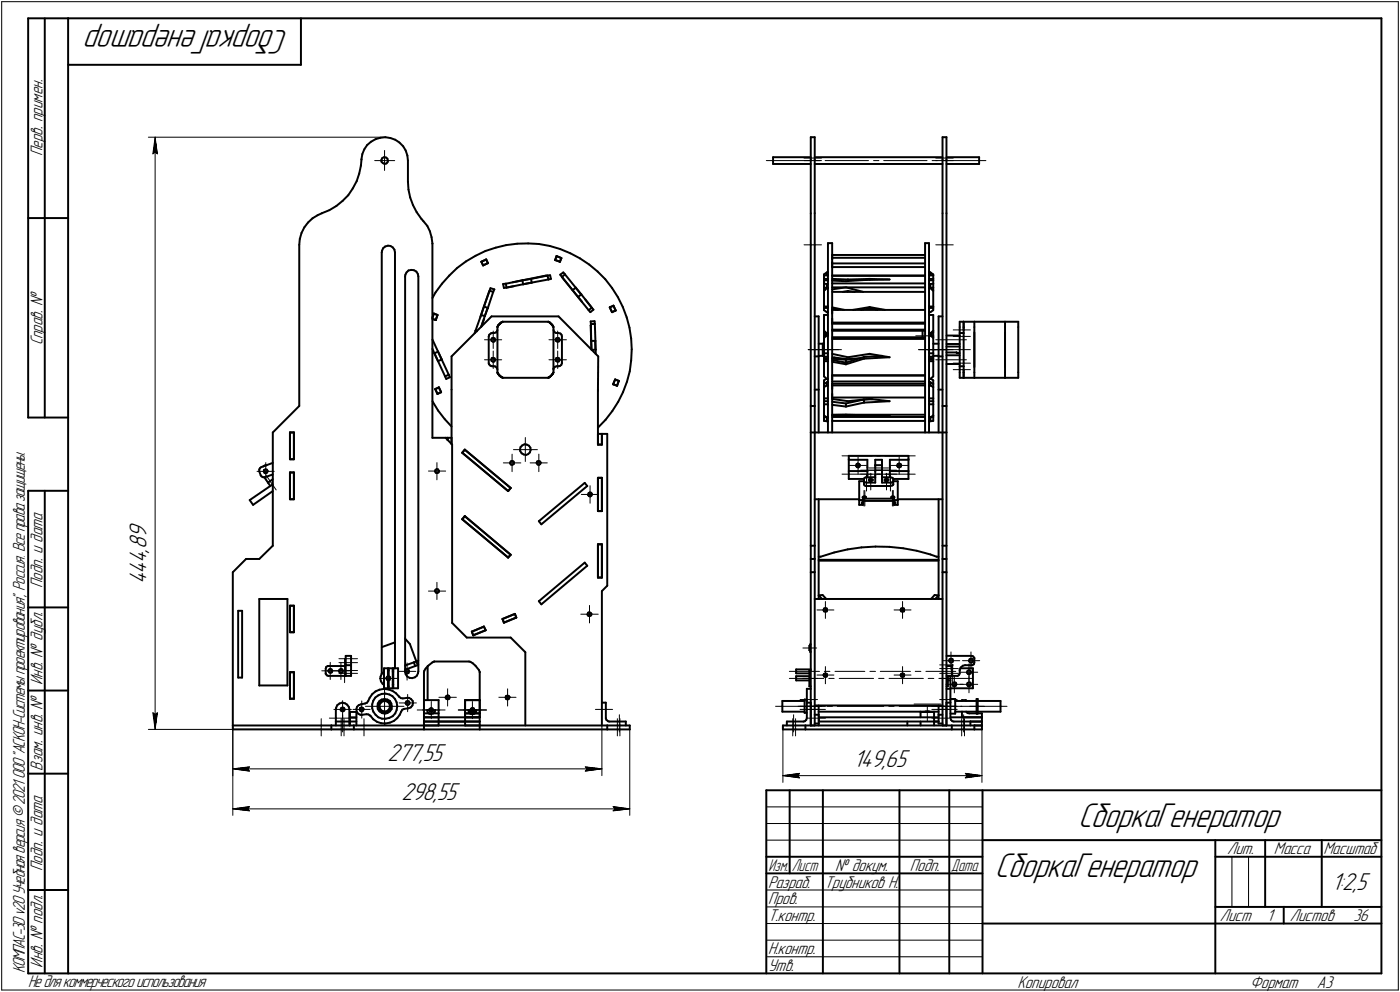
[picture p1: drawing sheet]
<svg xmlns="http://www.w3.org/2000/svg" width="421mm" height="298mm" viewBox="0 0 421 298" stroke-linecap="round" stroke-linejoin="round" font-family="sans-serif">
<defs><g id="words">
<g font-size="10.9">
<text x="86.8" y="9" transform="rotate(-180 86.8 9)">СборкаГенератор</text>
<text x="324.2" y="248.5">СборкаГенератор</text>
<text x="299.2" y="263.5">СборкаГенератор</text>
</g>
<g font-size="7.8">
<text x="44.1" y="161.8" transform="rotate(-90 44.1 161.8)">9</text>
<text x="44.1" y="166" transform="rotate(-90 44.1 166)">,</text>
<text x="44.1" y="165" transform="rotate(-90 44.1 165)">8</text>
<text x="44.1" y="172.4" transform="rotate(-90 44.1 172.4)">4</text>
<text x="44.1" y="169.2" transform="rotate(-90 44.1 169.2)">4</text>
<text x="44.1" y="175.6" transform="rotate(-90 44.1 175.6)">4</text>
<text x="116.5" y="228.6">277,55</text>
<text x="256.7" y="230.6">149,65</text>
<text x="120.7" y="240.5">298,55</text>
<text x="400.5" y="267.5">1:2,5</text>
</g>
<g font-size="5.4">
<text x="12.8" y="46.9" transform="rotate(-90 12.8 46.9)">Перв. примен.</text>
<text x="12.8" y="103.8" transform="rotate(-90 12.8 103.8)">Справ. №</text>
<text x="12.8" y="176.7" transform="rotate(-90 12.8 176.7)">Подп. и дата</text>
<text x="12.8" y="205.8" transform="rotate(-90 12.8 205.8)">Инв. № дубл.</text>
<text x="12.8" y="231.6" transform="rotate(-90 12.8 231.6)">Взам. инв. №</text>
<text x="369.1" y="256.8">Лит.</text>
<text x="383.1" y="256.8">Масса</text>
<text x="398" y="256.8">Масштаб</text>
<text x="12.8" y="261.7" transform="rotate(-90 12.8 261.7)">Подп. и дата</text>
<text x="251.2" y="261.8">№ докум.</text>
<text x="273.6" y="261.8">Подп.</text>
<text x="231" y="266.8">Разраб.</text>
<text x="248" y="266.8">Трубников Н.</text>
<text x="231" y="271.8">Пров.</text>
<text x="231" y="276.8">Т.контр.</text>
<text x="366.9" y="276.8">Лист</text>
<text x="381" y="276.8">1</text>
<text x="387.9" y="276.8">Листов</text>
<text x="407.1" y="276.8">36</text>
<text x="231" y="286.8">Н.контр.</text>
<text x="7.5" y="292.5" transform="rotate(-90 7.5 292.5)">КОМПАС-3Dv20Учебнаяверсия©2021 ООО&quot;АСКОН-Системыпроектирования&quot;, Россия. Всеправазащищены.</text>
<text x="12.8" y="290.8" transform="rotate(-90 12.8 290.8)">Инв. № подл.</text>
<text x="231" y="291.8">Утв.</text>
<text x="8.5" y="296.7">Недлякоммерческогоиспользования</text>
<text x="306" y="296.8">Копировал</text>
<text x="376" y="296.8">Формат</text>
<text x="396" y="296.8">A3</text>
</g>
<g font-size="5.3">
<text x="231.1" y="261.8">Изм.</text>
<text x="238.1" y="261.8">Лист</text>
<text x="286.1" y="261.8">Дата</text>
</g>
</g></defs>
<g fill="none" stroke="#000" stroke-width=".59">
<path d="M8.5 5.5v120zM8.5 5.5h12zM13.5 5.5v120zM20.5 5.5v287zM20.5 5.5h395zM20.5 19.5h70zM90.5 5.5v14zM415.5 5.5v287zM106.1 56.6l-1.4 2.1zM107.3 54.4l-1.2 2.2zM108 52.2l-.7 2.2zM108.5 49.8l-.5 2.4z"/>
<path d="M108.7 47.8v.2zM108.7 48l-.2 1.8zM109 46.3l-.3 1.5zM109.6 44.9l-.6 1.4zM110.4 43.6l1.2-1zM110.4 43.6l-.8 1.3zM111.6 42.6l1.3-.8zM112.9 41.8l1.5-.4zM114.4 41.4l1.5-.2zM114.7 48v.6zM114.7 48.6l.4 .4zM115 47.5l.5-.3z"/>
<path d="M115 47.5l-.3 .5zM115.1 49l.6 .3zM115.5 47.2l.6 .1zM115.7 49.3l.5-.2zM115.9 41.2l1.5 .3zM116.1 47.3l.4 .4zM116.5 47.7l.2 .6zM116.6 48.7l-.4 .4zM116.7 48.3l-.1 .4zM117.4 41.5l1.5 .5zM118.9 42l1.2 .8zM120.1 42.8l1.1 1.1z"/>
<path d="M121.2 43.9l.8 1.3zM122 45.2l.5 1.5zM122.5 46.7l.2 1.6zM122.7 48.3v6.2zM122.7 54.5l.2 2.5zM122.9 57l.5 2.4zM123.4 59.4l.8 2.2zM232.5 47.2h11.3zM232.5 49.3h11.3zM232.5 47.2v2.1zM243.8 48v16.1zM243.8 41.2h1.2z"/>
<path d="M243.8 41.2v6.8zM245 47.2h38.5zM245 49.3h38.5zM245 41.2v6.8zM245 48v16.1zM283.5 48v16.1zM283.5 41.2v6.8zM283.5 41.2h1.1zM284.6 41.2v6.8zM284.6 48v16.1zM284.6 47.2h9.9zM284.6 49.3h9.9z"/>
<path d="M294.5 47.2v2.1zM8.5 65.5h12zM90 73.6v48.4zM90.2 71.8l-.2 1.8zM90.7 70l-.5 1.8zM91.5 68.3l-.8 1.7zM92.6 66.9l-1.1 1.4zM92.6 66.9l1.4-1.3zM94 65.6l1.5-.9zM95.5 64.7l1.3-.6zM96.8 64.1l2.3-.9zM99.1 63.2l2.1-1.3z"/>
<path d="M101.2 61.9l1.8-1.5zM103 60.4l1.7-1.7zM114.8 75.9v126.6zM114.9 75.4l-.1 .5zM115.2 74.6l.6-.5zM115.2 74.6l-.3 .8zM115.8 74.1l.9-.3zM116.7 73.8l.7 .1zM117.4 73.9l.7 .4zM118.1 74.3l.5 .7zM118.6 75l.2 .9zM118.8 75.9v124.9z"/>
<path d="M124.2 61.6l1.1 2.2zM125.3 63.8l1.4 2zM126.7 65.8l.6 .7zM127.3 66.5l1.2 1.4zM128.5 67.9l.8 1.6zM129.3 69.5l.5 1.8zM129.8 71.3l.2 1.9zM130 73.2v58.4zM130 73.2h.1M140.1 78.6l2.9-1.7zM143 76.9l3-1.5zM144.8 78.7l.5 1.1z"/>
<path d="M144.8 78.7l1.4-.7zM145.3 79.8l1.4-.7zM146 75.4l3.1-1zM146.2 78l.5 1.1zM149.1 74.4l3.1-.7zM152.2 73.7l3.3-.5zM155.5 73.2h3.3zM158.8 73.2l3.3 .1zM162.1 73.3l3.3 .6zM165.4 73.9l3.1 .9zM167 78.1l1.4 .6zM167.4 77l-.4 1.1z"/>
<path d="M167.4 77l1.4 .6zM168.5 74.8l3 1.3zM168.8 77.6l-.4 1.1zM171.5 76.1l2.9 1.5zM174.4 77.6l2.8 1.9zM177.2 79.5l2.5 2.1zM243.8 73.6v48.4zM243.8 64.1v9.5zM245 73.6v48.4zM245 64.1v9.5zM249 73.1v56.9zM249 73.1h1.3z"/>
<path d="M250.3 73.1v56.9zM250.3 76.6v.9zM250.3 76.6h27.9zM250.3 77.5h27.9zM250.3 79.2v1.1zM250.3 79.2h27.9zM250.3 78.7v.5zM250.3 77.5v.5zM278.2 73.1v56.9zM278.2 73.1h1.2zM279.4 73.1v56.9zM283.5 64.1v9.5z"/>
<path d="M283.5 73.6v48.4zM284.6 73.6v48.4zM284.6 64.1v9.5zM121.8 83.1v118.7zM121.9 82.5l-.1 .6zM122.3 81.9l-.4 .6zM122.9 81.3l.8-.2zM122.9 81.3l-.6 .6zM123.7 81.1l.8 .1zM124.5 81.2l.7 .4zM125.2 81.6l.4 .7zM125.6 82.3l.2 .8z"/>
<path d="M125.8 83.1v118.7zM130 95.8l1.1 .4zM130.5 94.2l1.1 .5zM130.5 94.2l-.5 1.3zM131 87.9l-1 1.7zM131.6 94.7l-.5 1.5zM132.9 85.3l-1.9 2.6zM135.1 82.8l2.4-2.3zM135.1 82.8l-2.2 2.5zM137.5 80.5l2.6-1.9zM143 99.4l.4 .2zM143 99.4l-.3 .8z"/>
<path d="M144.7 94.7l-1.7 4.7zM144.7 94.7l1.1 .3zM145.5 92.1l1.2 .4zM145.5 92.1l-.8 2.6zM145.6 95.8l-.8 2.3zM145.8 95l-1.1 3.2zM146.6 92.5l-.8 2.5zM146.7 92.5l-.9 2.5zM147.1 87.7h.1M147.1 87.7l-2.7 7.6zM147.2 87.4l1.1 .3zM147.2 87.4l-1.7 4.7z"/>
<path d="M147.5 86.6l-.3 .8zM147.5 86.6l1.2 .4zM147.8 95.1h20.2zM148.3 87.7l-1.6 4.8zM148.7 87l-.4 .7zM149.5 99.5l-.3 .4zM149.6 99.1l-.1 .4zM149.6 98.3h.1M149.6 98.2h.1M149.6 98.3v13.6zM149.7 98.1h.1M149.8 97.9l-.2 .4z"/>
<path d="M149.9 97.8l-.2 .2zM149.9 97.8h.1M149.9 97.7h.1M150.1 97.5l-.1 .1zM150.1 97.5l.2-.1zM150.3 97.4h.1M150.3 97.3h.1M150.4 97.3h.1M150.4 97.2l.5-.3zM150.4 97.2l-.6 .7zM150.5 97.2l.1-.2zM150.6 97h.1"/>
<path d="M150.7 96.9h.1M150.8 96.9h.1M150.9 96.9h.1M150.9 96.9l.3-.2zM151 96.8h.1M151.1 96.7h.1M151.2 96.7h13.6zM151.3 85.3l.3 1.2zM151.3 85.3h.8zM151.6 86.5l.7-.1zM152.1 85.3l5-1.1zM152.1 85.3l.2 1.1z"/>
<path d="M152.3 86.4l5-1zM152.7 86.4l1.7-.4zM154.2 84.8l10.1-2zM157.1 84.2l2.6-.4zM157.1 84.2l.2 1.2zM157.3 85.4l2.6-.5zM159.7 83.8l5-1zM159.7 83.8l.2 1.1zM159.9 84.9l5-.9zM164.3 82.8h.1M164.7 82.8l.2 1.2zM164.7 82.8l.7-.1z"/>
<path d="M164.8 96.7h.1M164.8 96.7l.5 .2zM164.9 84l.8-.2zM164.9 96.7h.1M165 96.8h.1M165.1 96.8l.3 .1zM165.3 96.9l.6 .6zM165.4 96.9h.1M165.4 97h.1M165.4 82.7l.3 1.1zM165.5 97.1h.1M165.6 97.2l.2 .2z"/>
<path d="M165.8 97.4h.1M165.9 97.5h.1M165.9 97.5l.4 .5zM165.9 97.5l.2 .2zM166.1 97.7h.1M166.2 97.8h.1M166.2 97.9h.1M166.3 98h.1M166.3 98l.2 .3zM166.4 98h.1M166.4 98.1h.1M166.4 98.2h.1"/>
<path d="M166.5 99.1l.1 .6zM166.5 98.3v13.6zM166.6 99.7l.4 .3zM167 100l.4 .1zM168 95.1l11.9 12zM168.5 82.5l.5 .7zM168.5 82.5l.9-.6zM169 83.2l3.2 4zM169 83.2l.9-.7zM169.2 83.6l5.9 7.2zM169.2 83.6h.1M169.4 81.9l.5 .6z"/>
<path d="M169.9 82.5l3.2 3.9zM172.2 87.2l.9-.8zM172.2 87.2l1.6 2zM173.1 86.4l1.7 2.1zM173.8 89.2l1-.7zM173.8 89.2l3.2 4zM174.8 88.5l3.2 4zM176 90l1.7 2.1zM177 93.2l.5 .6zM177 93.2l1-.7zM177.5 93.8l1-.8zM177.6 97.8h.1"/>
<path d="M177.6 97.8l.3 7.2zM177.6 96.6l1.2-.1zM177.6 96.6l.1 .8zM177.7 97.4l.1 5zM177.7 97.4h1.2zM178 92.5l.5 .5zM178.8 96.5l.1 .9zM178.9 97.4l.2 5zM179.7 81.6l2.3 2.3zM182 83.9l2.1 2.6zM183.4 92.4l.7 1.4zM183.4 92.4l1.1-.5z"/>
<path d="M184.1 86.5l1.7 2.8zM184.1 93.8l1.1-.5zM184.5 91.9l.7 1.4zM185.8 89.3l1.5 2.9zM187.3 92.2l1.2 3.1zM188.5 95.3l.8 3.2zM189.3 98.5l.5 3.3zM245 95.1h1.2zM246.2 95.1v12zM247.8 99.8v1.2zM247.8 82.5l.9-.6zM247.8 93.2l.9 .6z"/>
<path d="M247.8 92.5v.7zM247.8 86.4v.8zM247.8 87.2h.2zM247.8 82.5v.3zM247.8 84.2h1.2zM247.8 84.2v1.1zM247.8 86.4l.9 .1zM247.8 85.3h.9zM247.8 83.8v.4zM247.8 82.8l.9-.1zM247.8 85.3v1.1zM247.8 82.8v1z"/>
<path d="M247.8 83.8h1.2zM247.8 92.1h1.2zM247.8 87.4v4.7zM247.8 99.8l.7 .6zM247.8 94.7h1.2zM247.8 92.1v.4zM247.8 87.4l.9-.8zM247.8 99.4l.9 .8zM247.8 94.7v4.7zM247.8 92.5h1.2zM247.8 99.4v.4zM248.5 82.7l.2-.2z"/>
<path d="M248.7 81.9h.3zM248.7 93.8h.3zM248.7 82.5h.3zM248.7 81.9v.6zM248.7 85.3v1.2zM248.7 85.3h.3zM248.7 82.7h.3zM248.7 86.5h.3zM248.7 86.6h.3zM250.3 80.3h27.9zM250.3 95.8v1.1zM250.3 93.1v1.1z"/>
<path d="M250.3 93.1h27.9zM250.3 96.9h27.9zM250.3 97.3h27.9zM250.3 96.9v.4zM250.3 87l4.1-.6zM250.3 92.9h.4zM250.3 82.8h27.9zM250.3 82.9h27.9zM250.3 85.2h27.9zM250.3 86.4h27.9zM250.3 83.8l4.7 .2zM250.3 84.3l4.1 .2z"/>
<path d="M250.3 99.4h27.9zM250.3 99.1h27.9zM250.3 92.8l1.8 .3zM250.3 87.7h27.9zM250.3 92.4l3.6 .7zM253.5 87.7l1.5-.2zM254.4 86.4l5.2 1.3zM254.4 84.5l5.4-.3zM255 87.5v.2zM255 87.5l2 .2zM255 84l6.5-.2zM255 84v.4z"/>
<path d="M256.5 93.1l5-.8zM258.9 93.1l2.6-.4zM259.8 84.2l7.7-.2zM260.6 92.9h1.9zM261.5 83.8l6 .2zM261.5 83.8v.3zM261.5 92.3v.4zM261.5 92.3l4.7 .8zM261.5 92.7l2.5 .4zM277.5 99.4v1.9zM279.4 81.9h.4zM279.4 93.8h.4z"/>
<path d="M279.4 82.5h.4zM279.4 82.7h.4zM279.4 84.2h1.3zM279.4 83.8h1.3zM279.4 86.5h.4zM279.4 85.3h.4zM279.4 94.7h1.3zM279.4 86.6h.4zM279.4 92.5h1.3zM279.4 92.1h1.3zM279.8 82.5l.2 .2zM279.8 81.9l.9 .6z"/>
<path d="M279.8 93.8l.9-.6zM279.8 81.9v.6zM279.8 85.3v1.2zM279.8 85.3h.9zM279.8 86.5l.9-.1zM279.8 82.7l.9 .1zM279.8 86.6l.9 .8zM280.5 87.2h.2zM280.7 99.8v1.2zM280.7 92.5v.7zM280.7 86.4v.8zM280.7 82.5v.3z"/>
<path d="M280.7 82.8v1zM280.7 84.2v1.1zM280.7 85.3v1.1zM280.7 83.8v.4zM280.7 87.4v4.7zM280.7 92.1v.4zM280.7 99.4v.4zM280.7 94.7v4.7zM282.3 95.1v12zM282.3 95.1h1.2zM288.6 96.7v1.6zM288.6 98.3v.8z"/>
<path d="M288.6 99.1v1zM288.6 96.7h1.2zM289.8 98.3v.8zM289.8 99.1v1zM289.8 96.7v1.6zM289.8 96.7h3.2zM293 96.7h9.3zM293 99.9v10.4zM293 98.3v13.6zM293 96.7v1.6zM302.3 98.3v13.6zM302.3 96.7h3.9z"/>
<path d="M302.3 96.7v1.6zM302.3 99.9v10.4zM306.2 96.7v1.6zM306.2 98.3v13.6zM130 104.8l.6 1.4zM130 102l1.7 3.7zM130.6 106.2l1.1 2.3zM130.6 106.2l1.1-.5zM130.9 116.9l1.1-.5zM130.9 116.9l.7 1.5zM131.6 118.4l1.1-.5zM131.7 105.7l1.1 2.3z"/>
<path d="M131.7 108.5l1.1-.5zM131.7 108.5l2.2 4.6zM132 116.4l.7 1.5zM132.8 108l2.2 4.6zM133.9 113.1l1.1-.5zM133.9 113.1l.3 .8zM134.2 113.9l1.1-.5zM135 112.6l.3 .8zM135.8 107.1l12-12zM135.8 117.1v16.3zM135.8 107.1v10zM147 109.1l.1 .4z"/>
<path d="M147 101.1v8zM147.1 109.5l.4 .4zM147.2 100.6l-.2 .5zM147.2 100.6l.5-.4zM147.5 109.9l.5 .2zM147.7 100.2l.3-.1zM147.7 108l.1 .5zM147.7 102l.1 .4zM147.8 108.5l.5 .2zM147.8 102.4l.5 .3zM147.9 107.6l.4-.1zM147.9 107.6l-.2 .4z"/>
<path d="M147.9 101.7l.4-.2zM147.9 101.7l-.2 .3zM148 100.1h.6zM148 110.1h.6zM148.3 108.7l.4-.1zM148.3 102.7l.4-.1zM148.3 107.5l.5 .2zM148.3 101.5l.5 .2zM148.6 110.1l.4 .1zM148.6 100.1l.6-.2zM148.8 107.7l.1 .4zM148.8 101.7l.1 .4z"/>
<path d="M148.9 108.2l-.2 .4zM148.9 108.2h.1M148.9 102.3l-.2 .3zM148.9 102.1v.2zM149 110.2l.4 .4zM149.4 110.6l.2 .5zM149.7 112.1h.1M149.6 112h.1M149.6 111.9l.2 .4zM149.8 112.3h.1M149.7 112.2h.1M149.9 112.4h.1"/>
<path d="M149.8 112.4h.1M149.8 112.3l.3 .5zM149.9 112.5h.1M149.9 112.5l.2 .2zM150.2 112.8h.1M150.1 112.8l.7 .5zM150.3 112.9h.1M150.2 112.9h.1M150.3 112.9l.1 .1zM150.4 113l.1 .1zM150.6 113.2h.1M150.7 113.2h.1"/>
<path d="M150.7 113.3l.3 .1zM150.7 113.3h.1M150.8 113.3l.4 .2zM151 113.5h.1M151.1 113.5h.1M151.2 113.5h.1M151.2 113.5h13.6zM164.9 113.5h.1M164.8 113.5l.3-.1zM165 113.5h.1M165.1 113.5h.1M165.2 113.4h.1"/>
<path d="M165.1 113.4h.1M165.1 113.4l.6-.5zM165.4 113.3h.1M165.3 113.3h.1M165.4 113.2h.1M165.6 113l-.2 .2zM165.8 112.9h.1M165.7 112.9h.1M166 112.6h.1M165.9 112.7l-.1 .2zM166.2 112.4h.1M166.1 112.4h.1"/>
<path d="M166.1 112.5h.1M166.2 112.4l-.5 .5zM166.3 112.2l-.1 .2zM166.4 112h.1M166.4 112.1h.1M166.5 110.7v.4zM166.5 111.9h.1M166.5 111.9l-.3 .5zM166.9 110.2l.5-.1zM166.9 110.2l-.4 .5zM167.1 102l.1 .4zM167.1 108l.1 .5z"/>
<path d="M167.2 102.4l.4 .3zM167.2 108.5l.4 .2zM167.3 101.7l.4-.2zM167.3 101.7l-.2 .3zM167.3 107.6l.4-.1zM167.3 107.6l-.2 .4zM167.4 100.1h.6zM167.4 110.1h.6zM167.6 102.7l.5-.1zM167.6 108.7l.5-.1zM167.7 101.5l.4 .2zM167.7 107.5l.4 .2z"/>
<path d="M168 100.1l.6 .1zM168 110.1l.4-.1zM168.1 101.7l.2 .4zM168.1 107.7l.2 .4zM168.3 102.3l-.2 .3zM168.3 102.1v.2zM168.3 108.2l-.2 .4zM168.3 108.2h.1M168.4 110l.4-.4zM168.6 100.2l.3 .5zM168.9 100.7l.1 .4zM169 109.1l-.2 .5z"/>
<path d="M169 101.1v8zM177.8 102.4l.1 2.7zM177.8 102.4h1.3zM178 105.2l1.2-.1zM179 102.4l.1 2.7zM179.1 102.4l.1 2.7zM179.2 105.1v1.2zM179.8 117.1v.3zM179.8 117.4v16.2zM179.9 107.1l-.1 10zM184.4 115.5l1.2 .4zM185 114l1.1 .5z"/>
<path d="M185 114l-.6 1.5zM186.1 114.5l-.5 1.4zM187.4 117.9l-1.5 2.8zM188.6 114.7l-1.2 3.2zM189.4 111.6l-.8 3.1zM189.8 108.3l-.4 3.3zM189.8 101.8l.2 3.2zM190 105l-.2 3.3zM245 107.1h1.2zM245 117.1h1.2zM246.2 106.9h1.3zM246.2 103.3h1.3z"/>
<path d="M246.2 107.1v10zM246.2 117.1v12.9zM247.5 106.9h.3zM247.5 103.3h.3zM247.5 103.3v3.6zM247.8 108h1.2zM247.8 108v.5zM247.8 108.5v4.6zM247.8 101l.9-.7zM247.8 113.1l.9 .8zM247.8 101.5l.9-.7zM247.8 106.2h1.2z"/>
<path d="M247.8 101v.5zM247.8 101.5v4.7zM247.8 108.5h1.2zM247.8 116.3v3.4zM247.8 116.3l.9-.5zM247.8 115.4l.9-.5zM247.8 115.4v.9zM247.8 119.7h1.2zM247.8 114.3v1.1zM247.8 114.3l.8-.5zM247.8 119.7v.9zM247.8 107.2v.4z"/>
<path d="M247.8 107.6h1.2zM247.8 106.2v1zM247.8 107.6v.4zM247.8 107.2h1.2zM248.7 113.9h.3zM248.7 100.3h.3zM248.7 100.8h.3zM248.7 100.3v.5zM248.7 114.9h.3zM248.7 114.9v.9zM248.7 115.8h.3zM248.7 100.2h.3z"/>
<path d="M248.7 100.2v.1zM250.3 119.5h27.9zM250.3 115.3v.5zM250.3 115.8h27.9zM250.3 118.4v1.1zM250.3 115.8v1.1zM250.3 115.3h27.9zM250.3 106.3l4.7 1.1zM250.3 108.2l4.1 .8zM250.3 101.3h27.9zM250.3 108.7l4.1 .8zM250.3 112.8h27.9z"/>
<path d="M250.3 101.9h27.9zM250.3 119.9l4.7 .7zM250.3 112.9v1.1zM250.3 112.9h27.9zM250.3 114.6h27.9zM250.3 107.8l4.1 .3zM250.3 107.4l4.7 .5zM251 107.4v.4zM254.4 109.5l5.4-1.7zM254.4 109l5.4-1.7zM254.4 109v.5zM254.4 108.1l2-.3z"/>
<path d="M254.4 108.1v.9zM255 107.4l6.5-1.1zM255 107.9l3.9-.3zM259.8 107.3v.5zM259.8 107.8l7.7-.4zM259.8 107.3l5.5-.4zM261.5 106.3l6 1.1zM261.5 119.9l6 .7zM279.4 113.9h.4zM279.4 100.3h.4zM279.4 108.5h1.3zM279.4 108h1.3z"/>
<path d="M279.4 100.8h.4zM279.4 106.2h1.3zM279.4 115.8h.4zM279.4 119.7h1.3zM279.4 114.9h.4zM279.4 100.2h.4zM279.4 107.2h1.3zM279.4 107.6h1.3zM279.8 100.3l.9 .7zM279.8 100.3v.5zM279.8 100.8l.9 .7zM279.8 113.9l.9-.8z"/>
<path d="M279.8 114.9v.9zM279.8 115.8l.9 .5zM279.8 114.9l.9 .5zM279.8 100.2l.9-.8zM279.8 100.2v.1zM279.9 113.8l.8 .5zM280 100.4l.7-.6zM280.7 101v.5zM280.7 108v.5zM280.7 101.5v4.7zM280.7 108.5v4.6zM280.7 116.3v3.4z"/>
<path d="M280.7 115.4v.9zM280.7 114.3v1.1zM280.7 119.7v.9zM280.7 107.2v.4zM280.7 106.2v1zM280.7 107.6v.4zM280.7 106.9h1.6zM280.7 103.3h1.6zM282.3 107.1h1.2zM282.3 117.1v12.9zM282.3 107.1v10zM282.3 117.1h1.2z"/>
<path d="M284.6 106.8h4zM284.6 109.4h4zM284.6 103.4h4zM284.6 100.8h4zM284.6 105.9h3zM284.6 104.1h4zM287.6 105.9h.1M287.7 105.9h.1M287.8 106h.1M287.8 106.1h.1M287.9 106.1h.7zM288.6 110.1v1z"/>
<path d="M288.6 100.1h1.2zM288.6 111.9v1.6zM288.6 113.5h1.2zM288.6 101.1v8zM288.6 110.1h1.2zM288.6 111.1v.8zM288.6 100.1v1zM288.6 109.1v1zM289.8 109.1v1zM289.8 100.1v1zM289.8 111.1v.8zM289.8 101.1v8z"/>
<path d="M289.8 110.1v1zM289.8 111.9v1.6zM289.8 113.5h3.2zM293 113.5h9.3zM293 111.9v1.6zM302.3 111.9v1.6zM302.3 113.5h3.9zM306.2 111.9v1.6zM8.5 125.5h12zM79.5 140l.4-.2zM79.9 139.8l.2 .1zM82 130v34z"/>
<path d="M82 130l8-8zM87.2 130v8zM87.2 130h1.2zM87.2 138h1.2zM88.4 130v8zM130 131.6h4zM130 120.6l1.7 2.8zM131.7 123.4l2.1 2.6zM133.8 126l2 2.2zM134 131.6l2 2zM134 131.6h.6zM134.6 131.6h1.2z"/>
<path d="M134.6 131.6v.6zM135.8 131.6v1.8zM136 133.6v53.6zM139 136.1l13.8 11.5zM139.8 135.1l-.8 1zM139.8 135.1l13.8 11.5zM153.4 139.3l.3 .3zM153.4 139.1v.2zM153.6 138.7l-.2 .4zM153.6 138.7l.4-.2zM153.7 139.6l.4 .1zM154 138.5l.4 .2z"/>
<path d="M154.1 139.7l.4-.3zM154.4 138.7l.2 .3zM154.6 139l-.1 .4zM156.4 135.1l.1 .5zM156.5 135.6l.4 .6zM156.5 134.4l-.1 .7zM156.5 134.4l.6-.5zM156.9 136.2l.6 .4zM157.1 133.9l.6-.4zM157.5 136.6l.7 .1zM157.7 133.5l.7 .1zM158.2 136.7l.6-.2z"/>
<path d="M158.4 133.6l.7 .3zM159.1 133.9l.4 .6zM159.3 136l-.5 .5zM159.5 134.5l.1 .7zM159.6 135.2l-.3 .8zM161.4 139.1l.1 .2zM161.5 139.3l.2 .3zM161.5 138.7l-.1 .4zM161.5 138.7l.5-.2zM161.7 139.6l.4 .1zM162 138.5l.4 .2zM162.1 139.7l.4-.3z"/>
<path d="M162.4 138.7l.2 .3zM162.6 139l-.1 .4zM179.8 133.6h1.2zM179.8 130.4v3.2zM179.8 130.4h1.2zM181 130.4v3.2zM181 130.4h1.6zM182.1 126.2l-2.3 2.3zM182.6 130.4v45.6zM184.1 123.5l-2 2.7zM185.9 120.7l-1.8 2.8zM243.8 130v34z"/>
<path d="M243.8 122h1.2zM243.8 130h1.2zM243.8 122v8zM245 130v34zM245 122v8zM245 130h38.5zM247.8 121.5v3.4zM247.8 121.5h1.2zM247.8 124.9l.9 .5zM247.8 120.6v.9zM247.8 120.6h1.2zM247.8 125.3v1.2z"/>
<path d="M247.8 126.5l.9 .1zM247.8 124.9v.4zM247.8 125.3l.8 .1zM247.9 124.9h.1M248.7 125.4h.3zM248.7 126.6h.3zM248.7 125.4v1.2zM250.3 124.6h27.9zM250.3 121.7l4.1 .5zM250.3 120.7l4.1 .5zM250.3 126.5h27.9zM250.3 124.9l4.7-.1z"/>
<path d="M250.3 125.3h27.9zM250.3 124.7l4.1-.1zM254.4 121.2l5.4-1.1zM254.4 122.2l5.4-1.2zM254.4 121.2v1zM254.4 124.6l5.4 .2zM254.4 124.6v.2zM255 120.6l6.5-.7zM255 124.8l6.5 .1zM255.3 137h17.9zM255.3 137.9v.3zM255.3 138.2h5.6z"/>
<path d="M255.3 137v.9zM255.3 138.2v3.4zM257.5 139.9v.1zM257.6 139.4l-.1 .5zM257.6 139.4l.4-.1zM258 139.3l.4 .1zM258.4 139.4l.3 .4zM258.7 139.8l-.2 .4zM259.8 120.1l2.5-.1zM259.8 120.1v.9zM259.8 121l7.7-.4zM259.8 124.9h.1"/>
<path d="M259.8 124.8h7.7zM260.9 138.2v2.2zM261.5 124.9l6-.1zM263.2 140v.4zM263.2 139.8v.2zM263.2 139.8h2.1zM263.2 138.2v1.6zM263.2 138.2h2.1zM265.3 139.8v.2zM265.3 140v.4zM265.3 138.2v1.6zM267.6 138.2h5.6z"/>
<path d="M267.6 138.2v2.2zM269.8 139.9v.1zM270 139.4l-.2 .5zM270 139.4l.4-.1zM270.4 139.3l.4 .1zM270.8 139.4l.2 .4zM271 139.8l-.1 .4zM273.2 138.2v3.4zM273.2 137v.9zM273.2 137.9v.3zM279.4 120.6h1.3zM279.4 121.5h1.3z"/>
<path d="M279.4 125.4h.4zM279.4 126.6h.4zM279.8 125.4l.9-.5zM279.8 126.6l.9-.1zM279.8 125.4v1.2zM279.9 125.4l.8-.1zM280.6 124.9h.1M280.7 120.6v.9zM280.7 121.5v3.4zM280.7 125.3v1.2zM280.7 124.9v.4zM283.5 130h1.1z"/>
<path d="M283.5 130v34zM283.5 122h1.1zM283.5 122v8zM284.6 130v34zM284.6 122v8zM8.5 147.5v145zM8.5 147.5h12zM13.5 147.5v145zM75.1 150.3l6.9-4.8zM75.1 150.3l1 1.4zM76.1 151.7l5.9-4.1zM78 141.1v.5z"/>
<path d="M78 141.6l.4 1.2zM78.2 140.6l-.2 .5zM78.2 140.6l.4-.2zM78.4 142.8l.3 .4zM78.6 140.4l3.4-1.3zM78.7 143.2l.5 .2zM79.2 140.2l.3-.2zM79.2 143.4h.5zM79.3 141.7l.3 .5zM79.3 141.7h.1M79.4 141.2l-.1 .4zM79.4 141.2l.4-.1z"/>
<path d="M79.5 143.4l1.1 1.6zM79.6 142.2h.4zM79.7 143.4l2.3-.8zM79.8 141.1h.5zM80 142.2l.3-.2zM80.3 141.1l.2 .5zM80.5 141.6l-.2 .4zM80.6 145l.7 1zM80.6 145l.6-.4zM81.2 144.6l.8-.6zM87.2 142h1.2zM87.2 142v8z"/>
<path d="M87.2 150h1.2zM88.4 142v8zM130.8 141.6l.3 .5zM131 141.2l-.2 .4zM131 141.2l.3-.2zM131.1 142.1l.4 .1zM131.3 141l.4 .1zM131.5 142.2l.4-.2zM131.7 141.1l.3 .4zM132 141.6l-.1 .4zM132 141.5h.1M139 156l13.8 11.6z"/>
<path d="M139.8 155.1l13.8 11.6zM139.8 155.1l-.8 .9zM153.6 146.6l-.8 1zM162.1 156.6l.7 1zM162.1 156.6l13.8-11.5zM162.8 157.6l13.8-11.6zM175.9 145.1l.7 .9zM176.9 148.8l.2 .3zM176.9 148.6v.2zM177 148.2l-.1 .4zM177 148.2l.4-.2zM177.1 149.1l.4 .1z"/>
<path d="M177.4 148l.4 .1zM177.5 149.2l.4-.3zM177.8 148.1l.3 .4zM178.1 148.5l-.2 .4zM179.8 153.6h1.2zM179.8 143.6v10zM179.8 143.6h1.2zM181 143.6v10zM245 150h13.4zM246.2 150v30zM255.3 141.6v.9zM255.3 143.9h4.5z"/>
<path d="M255.3 142.5v1.4zM255.3 141.6h5.6zM257.5 140l.2 .4zM257.7 140.4l.4 .1zM258.1 140.5l.4-.3zM258.4 144.6v5.7zM258.4 150.3h1.1zM258.4 150.3v1.4zM258.4 144.6h1.4zM258.4 151.7h1.1zM259.2 151.4h.3zM259.2 151v.4z"/>
<path d="M259.2 151h.3zM259.4 149.4l.2 .2zM259.5 150.3v.7zM259.5 149.9v.4zM259.5 149.9h9.4zM259.5 150.5h9.4zM259.5 151v.4zM259.5 151.4v.3zM259.6 149.6l.2 .1zM259.6 149.3l-.2 .1zM259.6 149.3l.2-.1zM259.8 149.7h.3z"/>
<path d="M259.8 149.2h.3zM259.8 144.6l.3 .3zM259.8 144.6v.9zM259.8 145.5l.2 .4zM259.8 143.9v.7zM260 143.6l-.2 .3zM260 143.6l.4-.2zM260 145.9l.4 .1zM260.1 149.2l.2 .1zM260.1 149.7l.2-.1zM260.1 144.9l.5 .1zM260.3 149.3l.1 .1z"/>
<path d="M260.4 149.4l-.1 .2zM260.4 143.4h.2zM260.4 146h.2zM260.6 143.4h.3zM260.6 145h2.6zM260.6 146h7.2zM260.9 143.4h2.3zM260.9 142.8v.6zM260.9 141.6v1.2zM260.9 140.4v1.2zM261.3 144.3l.2 .2zM261.4 144l-.1 .3z"/>
<path d="M261.4 144l.4-.1zM261.5 144.5l.4 .1zM261.8 143.9l.4 .1zM261.9 144.6l.4-.2zM262.2 144l.3 .2zM262.5 144.2h.1M262.5 144.3l-.2 .1zM263.2 143.4v1.6zM263.2 142.8v.6zM263.2 141.6v1.2zM263.2 140.4v1.2zM265.3 145h2.5z"/>
<path d="M265.3 143.4v1.6zM265.3 140.4v1.2zM265.3 143.4h2.3zM265.3 142.8v.6zM265.3 141.6v1.2zM266 144.3l.2 .2zM266.2 144l-.2 .3zM266.2 144l.4-.1zM266.2 144.5l.5 .1zM266.6 143.9l.4 .1zM266.7 144.6l.3-.2zM267 144l.2 .2z"/>
<path d="M267.2 144.2h.1M267.2 144.3l-.2 .1zM267.6 143.4h.2zM267.6 142.8v.6zM267.6 141.6h5.6zM267.6 140.4v1.2zM267.6 141.6v1.2zM267.8 146l.6-.1zM267.8 145h.3zM267.8 143.4l.6 .2zM268.1 149.4v.2zM268.1 145l.4-.1z"/>
<path d="M268.1 149.6l.3 .1zM268.1 149.3v.1zM268.1 149.3l.3-.1zM268.4 149.2h.2zM268.4 149.7h.2zM268.4 145.9l.2-.3zM268.4 143.6l.2 .2zM268.6 149.2l.3 .1zM268.6 149.7l.3-.1zM268.6 144.6h1.4zM268.6 143.9v.7zM268.6 145.6h.1"/>
<path d="M268.6 144.6v.9zM268.6 144.6l-.1 .3zM268.6 143.8h.1M268.6 143.9h4.6zM268.9 150.3h1.1zM268.9 150.3v.7zM268.9 151v.4zM268.9 151.4v.3zM268.9 149.3l.1 .1zM268.9 151h.3zM268.9 151.7h1.1zM268.9 151.4h.3z"/>
<path d="M268.9 149.9v.4zM269 149.4l-.1 .2zM269.2 151v.4zM269.8 140l.3 .4zM270 144.6v5.7zM270 150.3v1.4zM270 150h13.5zM270.1 140.4l.4 .1zM270.5 140.5l.4-.3zM273.2 142.5v1.4zM273.2 141.6v.9zM282.3 150v30z"/>
<path d="M70 172v46zM70 172l4-4zM74 168h4zM78 168l4-4zM130.8 177.6l.3 .5zM131 177.2l-.2 .4zM131 177.2l.3-.2zM131.1 178.1l.4 .1zM131.3 177l.4 .1zM131.5 178.2l.4-.2zM131.7 177.1l.3 .4zM132 177.6l-.1 .4z"/>
<path d="M132 177.5v.1zM153.6 166.7l-.8 .9zM175.9 169.1l.7 .9zM179.8 173.6h1.2zM179.8 163.6v10zM179.8 163.6h1.2zM181 163.6v10zM181 177.6v40.4zM182.6 176l-1.6 1.6zM243.8 172v46zM243.8 164h1.2zM243.8 168h1.2z"/>
<path d="M243.8 172h1.2zM243.8 164v4zM243.8 168v4zM245 172v46zM245 168v4zM245 164v4zM246.2 178.9l1.2-.1zM246.2 178.9l1 1.1zM246.2 168.2h36.1zM246.2 168.5h36.1zM246.2 167.3h.6zM246.8 167.3l4.1-1.3z"/>
<path d="M247.4 178.8l1.1 1.2zM250.9 166l4-.9zM254.9 165.1l4.2-.6zM259.1 164.5l4.2-.2zM263.3 164.3h4.2zM267.5 164.3l4.1 .5zM271.6 164.8l4.2 .7zM275.8 165.5l4 1.1zM279.8 166.6l1.9 .7zM281.1 178.8l-1.1 1.2zM281.1 178.8l1.2 .1zM281.7 167.3h.6z"/>
<path d="M282.3 178.9l-1 1.1zM283.5 164h1.1zM283.5 168v4zM283.5 172h1.1zM283.5 168h1.1zM283.5 164v4zM283.5 172v46zM284.6 164v4zM284.6 172v46zM284.6 168v4zM8.5 182.5h12zM71.6 183.6h1.2z"/>
<path d="M71.6 183.6v20zM72.8 183.6v20zM78 180h8.4zM78 180v26zM86.4 180v26zM87.2 182h1.2zM87.2 182v8zM87.2 190h1.2zM88.4 182v8zM104 197.1v.9zM104 199.1v.8zM104 199.9h1.6z"/>
<path d="M104 199.9v1.6zM104 197.1h1.6zM104 198v1.1zM104 199.8l-.1 .3zM105.6 198v1.1zM105.6 197.1v.9zM105.6 199.9v1.6zM105.6 199.1v.8zM114.8 194.5l4-1.5zM121.8 200l2.7-.9zM121.8 191.9l1.5 1.6zM123.3 193.5l1.9 5.3z"/>
<path d="M124.5 199.1l.4 1.1zM124.5 199.1l.7-.3zM125.2 198.8l.6-.3zM125.2 198.8l.4 1.1zM125.6 199.9l.2-.1zM130 199.1l.6-.3zM130.6 198.8h.1M130.6 198.8h10.5zM136 187.2l4.4 4.4zM140.4 191.6h13.2zM141.1 198.8l.4 .1zM141.5 198.9l.7 .4z"/>
<path d="M141.9 189.8l.4 1.1zM141.9 189.8l3.6-1.5zM142.2 199.3l.8 .8zM142.3 190.9l3.7-1.5zM145.5 188.3l.5 1.1zM151.1 186l3.8-1.5zM151.1 186l.5 1.1zM151.6 187.1l3.7-1.5zM153.6 191.6l4.4 4.4zM154.9 184.5l.4 1.1zM158 196v22zM162.1 180.7l.7 .9z"/>
<path d="M162.1 180.7l13.8-11.6zM162.8 181.6l13.8-11.6zM176.7 184.7l.3 .4zM176.7 184.6v.1zM176.9 184.1l-.2 .5zM176.9 184.1l.3-.1zM177 185.1l.4 .1zM177.2 184l.4 .1zM177.4 185.2l.4-.3zM177.6 184.1l.3 .4zM177.9 184.5l-.1 .4zM243.4 195.4h.3z"/>
<path d="M243.4 194.1v.6zM243.4 194.7v.7zM243.4 194.1h.3zM243.7 193.6v2.3zM243.7 195.9h.1zM243.7 193.6h.1zM245 180h38.5zM247.6 183.3l.2 .4zM247.8 182.9l-.2 .4zM247.8 182.9l.4-.2zM247.8 183.7l.4 .1zM248.2 182.7l.5 .2z"/>
<path d="M248.2 183.8l.5-.1zM248.7 182.9l.1 .4zM248.8 183.3l-.1 .4zM270.8 183.3l.2 .4zM271 182.9l-.2 .4zM271 182.9l.4-.2zM271 183.7l.4 .1zM271.4 182.7l.5 .2zM271.4 183.8l.5-.1zM271.9 182.9v.4zM271.9 183.3v.4zM284.6 197.1h7.7z"/>
<path d="M285.5 198.6h.1M285.5 198.6l.2 .5zM285.6 198.1l-.2 .4zM285.6 198.1l.4-.1zM285.7 199.1h.5zM286 198h.4zM286.2 199.1l.3-.2zM286.4 198l.2 .5zM286.5 199.8l-.2 .4zM286.6 198.5l-.1 .4zM290.2 199.9h2.1zM291.4 198.6l.3 .5z"/>
<path d="M291.4 198.6h.1M291.6 198.1l-.2 .4zM291.6 198.1l.4-.1zM291.7 199.1h.5zM292 198h.4zM292.2 199.1l.3-.2zM292.3 197.1l.4 .2zM292.3 199.9h.1zM292.4 199.9l.5-.3zM292.4 198l.2 .5zM292.6 198.5l-.1 .4zM292.7 197.3l.3 .4z"/>
<path d="M293 197.7v.3zM293 199.1l-.1 .5zM293 198v1.1zM8.5 207.5h12zM70 218h26.6zM70 219.2h26.6zM70 218v1.2zM71.6 203.6h1.2zM78 206h8.4zM87.2 202v8zM87.2 202h1.2zM87.2 210h1.2z"/>
<path d="M88.4 202v8zM96.6 219.2h3.1zM96.6 218h3.1zM98 202.5l.3 .4zM98 202.4v.1zM98 200.9v1.5zM98.1 200.4l-.1 .5zM98.1 200.4l.5-.2zM98.3 202.9l.4 .2zM98.6 200.2h.1zM98.7 201.6l.1 .2zM98.7 203.1h4.9z"/>
<path d="M98.7 200.2h4.9zM98.8 201.8l.3 .3zM98.9 201.3l-.2 .3zM98.9 201.3l.4-.3zM99.1 202.1l.4 .1zM99.3 201l.4 .2zM99.5 202.2l.3-.2zM99.7 218h2.9zM99.7 218v1.2zM99.7 219.2h2.9zM99.7 201.2l.2 .4zM99.9 201.6l-.1 .4z"/>
<path d="M101 215.8v1zM101 216.8v1.2zM101 213.2v2.6zM101 216.8h2zM101.1 212.7l-.1 .5zM101.4 211.9l.7-.5zM101.4 211.9l-.3 .8zM101.9 201.8l.3 .3zM101.9 201.6v.2zM102.1 211.4l.8-.2zM102.1 201.3l-.2 .3zM102.1 201.3l.4-.3z"/>
<path d="M102.2 202.1l.4 .1zM102.4 213.4l.3 .3zM102.4 213.2v.2zM102.5 201l.5 .2zM102.6 212.8l-.2 .4zM102.6 212.8l.4-.2zM102.6 202.2l.4-.2zM102.6 219.2h.9zM102.6 218h.9zM102.7 213.7l.4 .1zM102.9 211.2l.8 .1zM103 201.2l.1 .4z"/>
<path d="M103 216.8h2.1zM103 212.6l.5 .2zM103.1 213.8l.4-.3zM103.1 201.6l-.1 .4zM103.5 212.8l.1 .3zM103.5 218h2.9zM103.5 219.2h2.9zM103.6 213.1l-.1 .4zM103.6 203.1h.4zM103.6 200.2l.3-.1zM103.7 211.3l.7 .5zM104 201.5v.9z"/>
<path d="M104 202.4v.7zM104 203.1h1.6zM104.4 211.8l.5 .6zM104.9 212.4l.2 .8zM105.1 215.8v1zM105.1 213.2v2.6zM105.1 216.8v1.2zM105.2 214v4zM105.2 214h2zM105.2 216.8h2zM105.2 215.6h2zM105.6 201.5v.9z"/>
<path d="M105.6 202.4v.7zM106.4 218v1.2zM106.4 219.2h3.1zM106.4 218h3.1zM107.2 214v4zM107.2 213.1l.1 .8zM107.3 213.9l.4 .6zM107.4 212.4l-.2 .7zM107.7 214.5l.7 .3zM107.9 211.9l.6-.2zM107.9 211.9l-.5 .5zM108.2 213.4l.3 .3z"/>
<path d="M108.2 213.2v.2zM108.3 212.8l-.1 .4zM108.3 212.8l.4-.2zM108.4 214.8h.6zM108.5 213.7l.4 .1zM108.5 211.7l1.3-.3zM108.7 212.6l.4 .2zM108.9 213.8l.3-.3zM109 214.8l1.2-.2zM109.1 212.8l.3 .3zM109.4 213.1l-.2 .4zM109.5 219.2h18z"/>
<path d="M109.5 218h18zM109.8 211.4l.6-.2zM110.2 214.6l.6 .1zM110.7 210.7l-.3 .5zM110.8 214.7l.5 .4zM111.2 209.7l-.5 1zM111.3 215.1h.1M111.4 215.1l.9 1.1zM111.9 208.6l1-.8zM111.9 208.6l-.7 1.1zM111.9 212.9l.4 1zM111.9 211.7v1.2z"/>
<path d="M112.3 216.2l1.1 .7zM112.3 213.9l.6 .9zM112.3 210.6l-.4 1.1zM112.9 209.6l-.6 1zM112.9 209.6l.9-.6zM112.9 207.8l1.2-.5zM112.9 214.8l.9 .8zM113.4 216.9l1.2 .4zM113.5 212.3l.1 .8zM113.6 213.1l.5 .7zM113.6 211.4l-.1 .9zM113.8 215.6l1.1 .4z"/>
<path d="M113.8 209l1-.5zM113.9 212.3l.1 .3zM114 212.6l.2 .7zM114 211.5l-.1 .8zM114.1 213.8l.8 .5zM114.1 210.7l.7-.5zM114.1 210.7l-.5 .7zM114.1 212.3l.2 .6zM114.1 211.8v.5zM114.1 207.3l1.4-.3zM114.2 213.3l.6 .5zM114.3 212.9l.4 .6z"/>
<path d="M114.4 203.9l.2 .8zM114.5 203.3l-.1 .6zM114.6 204.7l.5 .8zM114.6 210.8l-.6 .7zM114.6 210.8l.6-.3zM114.6 211.2l.5-.5zM114.6 211.2l-.5 .6zM114.6 217.3l1.3 .1zM114.7 213.5l.7 .3zM114.8 202.4l.7-.6zM114.8 202.4l-.3 .9zM114.8 213.8l.8 .2z"/>
<path d="M114.8 210.2l.9-.1zM114.8 208.5l1.2-.1zM114.9 214.3l.8 .2zM114.9 216h1.1zM115.1 205.5l.4 .3zM115.1 210.7h.7zM115.2 210.5h.8zM115.4 213.8h.8zM115.5 206.8h1.2zM115.5 200.8h1.2zM115.5 200.8v6zM115.5 207l1.3 .2z"/>
<path d="M115.6 214h.7zM115.7 210.1l.8 .1zM115.7 214.5l.8-.2zM115.8 210.7l.8 .2zM115.9 217.4l1.4-.2zM116 210.5l.8 .2zM116 216l1.1-.3zM116 208.4l1.1 .3zM116.2 203.8l.1 .4zM116.2 213.8l.6-.4zM116.3 204.2l.4 .2zM116.3 214l.7-.5z"/>
<path d="M116.4 203.4l-.2 .4zM116.4 203.4l.3-.1zM116.5 214.3l.8-.5zM116.5 210.2l.8 .5zM116.6 210.9l.5 .5zM116.7 204.4h.2zM116.7 203.3h.2zM116.7 206.2h.2zM116.7 201.4h.2zM116.7 204.4v2.4zM116.7 200.8v2.5zM116.8 210.7l.5 .6z"/>
<path d="M116.8 207.2l1.2 .4zM116.9 203.3l.4 .2zM116.9 204.4l.3-.1zM116.9 206.8h1.2zM116.9 204.4v2.4zM116.9 200.8v2.5zM116.9 200.8h1.2zM117.1 211.4l.2 .7zM117.1 215.7l1-.5zM117.1 208.7l.9 .5zM117.2 212.9l-.4 .5zM117.3 203.5v.4z"/>
<path d="M117.3 211.3l.2 .8zM117.3 210.7l.4 .7zM117.3 212.1l-.1 .8zM117.3 217.2l1.1-.5zM117.3 203.9l-.1 .4zM117.4 212.9l-.4 .6zM117.5 212.1l-.1 .8zM117.7 211.4l.2 .9zM117.8 213.1l-.5 .7zM117.9 212.3l-.1 .8zM118 207.6l1.1 .8zM118 209.2l.8 .9z"/>
<path d="M118.1 201.3h.2zM118.1 205.8l.2-.1zM118.1 201.8l.2 .1zM118.1 200.8v6zM118.3 200.8h1.4zM118.3 200.8v6zM118.3 206.8h1.4zM118.4 216.7l1.1-.9zM118.8 210.1l.5 1zM118.9 214.4l-.8 .8zM119.1 208.4l.9 .9zM119.3 213.4l-.4 1z"/>
<path d="M119.3 211.1l.2 1.1zM119.5 212.3l-.2 1.1zM119.5 212.2h.1M119.7 200.8v6zM120.1 209.4h.1M120.1 209.4l.5 .4zM120.2 214.8l-.7 1zM120.6 209.8l.6 .1zM120.6 213.9l-.4 .9zM121 213.3l-.4 .6zM121 213.3l.6-.3zM121.2 209.9l1.2-.2z"/>
<path d="M121.6 213l1.3-.1zM121.8 201.3l3.1-1.1zM121.8 201.8l.2 .4zM121.8 201.7h.1M121.8 201.8l.2 .8zM122 202.2l.4 .2zM122 202.6l.4 .7zM122 211.4l.3 .4zM122 211.2v.2zM122.1 201.3l.4-.1zM122.1 201.3l-.3 .4zM122.2 210.8l-.2 .4z"/>
<path d="M122.2 210.8l.4-.1zM122.3 211.8h.5zM122.4 202.4l.5-.1zM122.4 203.3l.8 .4zM122.4 209.7h.6zM122.5 201.2l.4 .2zM122.6 210.7l.4 .1zM122.8 211.8l.3-.2zM122.9 212.9l.6-.3zM122.9 201.4l.1 .4zM123 201.8l-.1 .5zM123 209.7l.6 .4z"/>
<path d="M123 210.8l.2 .4zM123.2 203.7l.8 .1zM123.2 211.2l-.1 .4zM123.6 210.1l.5 .6zM124 203.8l.8-.3zM124 212l-.5 .6zM124.1 210.7l.1 .6zM124.2 211.3l-.2 .7zM124.8 203.5l.6-.5zM124.9 200.2l.7-.3zM125.7 202.3l-.3 .7zM125.8 201.8l-.1 .5z"/>
<path d="M127.5 202v8.4zM127.5 213.4v1zM127.5 210.4v3zM127.5 214.4h1.5zM127.5 210.4h4.4zM127.5 214.4v1.2zM127.5 215.6h4.4zM127.5 215.6v1.2zM127.5 216.8h4.4zM127.5 216.8v1.2zM127.5 218h4.4zM127.5 218h16.8z"/>
<path d="M127.5 219.2h16.8zM127.5 218v1.2zM127.6 201.6l-.1 .4zM128 200.9l-.4 .7zM128.4 213.4l.2 .6zM128.6 214l.4 .4zM128.6 200.2v10.2zM128.8 200.1l-.8 .8zM128.8 200.1l1.2-1zM129.1 214.5h.1M129.1 214.5l.6 .1zM129.1 213.5l.3 .4z"/>
<path d="M129.1 213.4v.1zM129.2 213l-.1 .4zM129.2 213l.4-.2zM129.4 213.9l.4 .1zM129.6 212.8l.4 .1zM129.7 214.6l.6-.2zM129.8 214l.3-.2zM130 212.9l.3 .5zM130.3 214.4h1.6zM130.3 213.4l-.2 .4zM130.7 214l-.4 .4zM130.9 213.4l-.2 .6z"/>
<path d="M131.9 213.4v1zM131.9 214.4v1.2zM131.9 210.4v3zM131.9 215.6h8zM131.9 215.6v1.2zM131.9 216.8h8zM131.9 216.8v1.2zM134 209.7l.3 .4zM134 209.5v.2zM134.2 209.2l-.2 .3zM134.2 209.2l.4-.2zM134.3 210.1h.4z"/>
<path d="M134.6 209l.4 .1zM134.7 210.1l.4-.1zM135 209.1l.2 .4zM135.2 209.5l-.1 .5zM139.9 214.4h1.5zM139.9 210.4v3zM139.9 213.4v1zM139.9 214.4v1.2zM139.9 210.4h4.4zM139.9 215.6h4.4zM139.9 215.6v1.2zM139.9 216.8h4.4z"/>
<path d="M139.9 216.8v1.2zM139.9 218h4.4zM140.9 213.4l.2 .6zM141.1 214l.3 .4zM141.4 214.4l.2 .1zM141.5 213.5l.2 .4zM141.5 213.4v.1zM141.6 214.5l.6 .1zM141.6 213l-.1 .4zM141.6 213l.5-.2zM141.7 213.9l.5 .1zM142.1 212.8l.4 .1z"/>
<path d="M142.2 214.6l.5-.2zM142.2 214l.4-.2zM142.5 212.9l.2 .5zM142.7 213.4l-.1 .4zM142.7 214.4l.5-.4zM142.7 214.4h1.6zM143 200.1l1 1.2zM143.3 213.4l-.1 .6zM144 201.3l.3 .6zM144.3 202v8.4zM144.3 201.9h.1M144.3 213.4v1z"/>
<path d="M144.3 214.4v1.2zM144.3 210.4v3zM144.3 215.6v1.2zM144.3 216.8v1.2zM144.3 218v1.2zM144.3 219.2h38.3zM144.3 218h38.3zM152.1 209.6l.1 .5zM152.1 209.2v.4zM152.1 209.2l.5-.2zM152.2 210.1l.5 .1zM152.6 209l.4 .1z"/>
<path d="M152.7 210.2l.4-.2zM153 209.1l.2 .4zM153.2 209.5l-.1 .5zM153.2 209.5h.1M181 211.2h1.2zM182.2 215.8l.2 .5zM182.2 211.2v2zM182.2 213.2v2.6zM182.4 216.3l.5 .4zM182.6 218v1.2zM182.6 219.2h3.1zM182.6 218h3.1z"/>
<path d="M182.9 216.7l.3 .1zM183.2 216.8h3.1zM185.7 218h.7zM185.7 219.2h.7zM186.3 216.8h1.9zM186.4 218h3zM186.4 219.2h3zM188.2 216.8v1.2zM189.4 218v1.2zM235.3 210.7v1.6zM235.3 212.3v1.6zM235.3 210.7h6.7z"/>
<path d="M235.3 213.9h6.7zM235.5 219.2h2.9zM235.5 218v1.2zM235.5 218h2.9zM236.6 216.8v1.2zM236.6 216.8h2.1zM238.4 218h.9zM238.4 219.2h.9zM238.7 216.8h2.9zM239.3 219.2h2.9zM239.3 218h2.9zM239.4 203.2h4z"/>
<path d="M239.4 204.5h4zM239.4 203.2v.7zM239.4 203.9v.6zM239.4 202.4h4zM239.4 201.2v.6zM239.4 201.8v.6zM239.4 201.2h4.4zM241.6 216.8l.5-.1zM242 214.2h.7zM242 210.2v4zM242 210.2h.7zM242.2 218v1.2z"/>
<path d="M242.2 218h44.1zM242.2 219.2h44.1zM242.5 216.3l-.4 .4zM242.7 210.7v.5zM242.7 207v3.7zM242.7 207h1.1zM242.7 215.8l-.2 .5zM242.7 211.2h1.1zM242.7 211.2v2zM242.7 213.2v2.6zM243.4 206.2h.4zM243.4 203.9v2.3z"/>
<path d="M243.4 201.4v2.5zM243.4 201.4h.4zM243.8 218h1.2zM243.8 213.2v4.8zM243.8 211.2v2zM245 217.4h1.2zM245 214.8h1.2zM245 212h38.5zM246.2 213.9h36.1zM246.2 212v2.8zM246.2 214.8v.3zM246.2 215.1v2.3z"/>
<path d="M246.2 217.4v.6zM246.3 215.6v1.2zM246.3 215.6h34.6zM246.3 216.8h34.6zM247.6 202.9l.2 .4zM247.8 202.5l-.2 .4zM247.8 202.5l.4-.1zM247.8 203.3l.4 .2zM248.2 202.4l.5 .1zM248.2 203.5l.5-.2zM248.7 202.5l.1 .4zM248.8 202.9l-.1 .4z"/>
<path d="M270.8 202.9l.2 .4zM271 202.5l-.2 .4zM271 202.5l.4-.1zM271 203.3l.4 .2zM271.4 202.4l.5 .1zM271.4 203.5l.5-.2zM271.9 202.5v.4zM271.9 202.9v.4zM272.9 216.8v1.2zM276.9 214v1.6zM276.9 213.9h.1M276.9 214h4z"/>
<path d="M276.9 216.8v1.2zM277.8 214h.1M277.9 214h.1M278 214h.1M278.1 214l.2-.1zM278.3 213.9h.2zM278.5 213.9h.1M278.6 213.9h.1zM278.7 213.9h.1M278.8 213.9h.1M278.9 213.9h.1M279 213.9h.1"/>
<path d="M279.1 213.9h.1M279.2 213.9h.2zM279.4 213.9h.1M279.5 213.9l.2 .1zM279.7 214h.1M279.8 214h.1M279.9 214h.1M280.9 214v1.6zM280.9 214h.1M280.9 215.6v1.2zM280.9 216.8h1.4zM280.9 215.6h1.4z"/>
<path d="M280.9 216.8v1.2zM282.3 212v2.8zM282.3 215.1v2.3zM282.3 214.8h1.2zM282.3 217.4h1.2zM282.3 214.8v.3zM283.5 218h1.1zM284.6 206.2h.5zM284.6 207h1.2zM284.6 213.2v4.8zM284.6 211.2v2zM284.6 211.2h1.2z"/>
<path d="M284.6 203.1h1.7zM284.6 200.2h1.7zM285.1 203.2h.7zM285.1 204.5h.7zM285.1 203.9v2.3zM285.1 203.1v.8zM285.8 206.8h6.8zM285.8 203.1v3.7zM285.8 214.5h1.5zM285.8 210.1h1.5zM285.8 207v3.7zM285.8 210.7v.5z"/>
<path d="M285.8 215.8l.2 .5zM285.8 213.2v2.6zM285.8 211.2v2zM285.8 215.6h9.5zM286 216.3l.4 .4zM286.3 200.2v.7zM286.3 202.4v.7zM286.3 203.1h.2zM286.3 200.9v1.5zM286.3 219.2h2.9zM286.3 218h2.9zM286.3 218v1.2z"/>
<path d="M286.4 205.7l.3 .5zM286.4 205.7h.1M286.4 216.7l.5 .1zM286.5 203.1h1.4zM286.6 205.2l-.2 .5zM286.6 205.2l.4-.1zM286.7 206.2h.4zM286.9 216.8h2.9zM287 205.1h.4zM287.1 206.2l.4-.2zM287.3 210.7h6.4zM287.3 213.9h6.4z"/>
<path d="M287.3 212.3v2.2zM287.3 210.1v2.2zM287.4 205.1l.2 .5zM287.6 205.6l-.1 .4zM287.9 203.1h.1zM288 203.1l.5-.3zM288.6 201.3v.2zM288.6 201.5v.9zM288.6 202.4l-.1 .4zM288.8 200.8h3.8zM289 200.6l.6-.5zM289 200.6l-.4 .7z"/>
<path d="M289.2 219.2h.9zM289.2 218h.9zM289.3 210.4h1.2zM289.3 210.4v.3zM289.3 213.9v1.7zM289.3 215.6h6zM289.6 200.1l.6-.2zM289.8 216.8h2zM290.1 218h2.9zM290.1 219.2h2.9zM290.5 210.4v.3zM290.6 213.9l.4 .4z"/>
<path d="M290.8 202.2l.3 .3zM290.8 202v.2zM290.8 205.7l.3 .5zM290.8 205.7h.1M291 201.6l-.2 .4zM291 201.6l.4-.2zM291 205.2l-.2 .5zM291 205.2l.4-.1zM291 214.3l.5 .1zM291.1 202.5l.4 .1zM291.1 206.2h.4zM291.4 201.4l.4 .2z"/>
<path d="M291.4 205.1h.4zM291.5 202.6l.4-.2zM291.5 206.2l.4-.2zM291.5 214.4h2.2zM291.8 201.6l.2 .3zM291.8 205.1l.2 .5zM291.8 216.8v1.2zM291.8 216.8h3.5zM292 201.9l-.1 .5zM292 205.6l-.1 .4zM292.6 200.8v6zM293 218h2.3z"/>
<path d="M293 219.2h2.3zM293 218v1.2zM293.7 212.3v2.2zM293.7 210.1v2.2zM293.7 210.1h.3zM293.7 214.5h.3zM294 212.3v2.2zM294 210.1v2.2zM294 214.4h1.3zM294 210.7h6.9zM294 213.9h6.9zM295.3 214.4v1.2z"/>
<path d="M295.3 215.6v1.2zM295.3 216.8v1.2zM295.3 218v1.2zM300.9 212.3v1.6zM300.9 210.7v1.6zM8.5 232.5h12zM230.5 237.5h185zM230.5 237.5v55zM237.5 237.5v25zM247.5 237.5v55zM270.5 237.5v55zM285.5 237.5v55z"/>
<path d="M295.5 237.5v55zM230.5 257.5h65zM295.5 252.5h120zM365.5 252.5v40zM365.5 257.5h15zM380.5 252.5v20zM380.5 257.5h35zM397.5 252.5v20zM8.5 267.5h12zM230.5 262.5h65zM295.5 277.5h70zM365.5 277.5h50z"/>
<path d="M365.5 272.5h50zM386.1 272.5v5zM8.5 292.5h12zM20.5 292.5h395z"/>
</g>
<g fill="none" stroke="#000" stroke-width=".3">
<path d="M.5 .5v297zM.5 .5h420zM420.5 .5v297zM44.6 41.2h71.2zM46 46.2l.7-.5zM46.7 41.2l.6 5zM46.7 45.7l.6 .5zM46.7 41.2l-.7 5zM46.7 41.2v178zM112.7 48.3h3zM115.7 48.3v2.9zM115.7 45.2v3.1z"/>
<path d="M115.7 48.3h3zM230.5 48.3h13zM241.8 47.5h5.3zM241.8 48.3h5.3zM245 48.3h1.6zM248.2 48.3h13zM262.7 48.3h1.6zM265.8 48.3h13zM280.3 48.3h1.6zM281.4 47.5h5.3zM281.4 48.3h5.3zM283.5 48.3h13z"/>
<path d="M241.8 73.6h5.3zM281.4 73.6h5.3zM148.3 99.5v2.6zM167.7 99.5v2.6zM286.7 99.1h5.1zM145.7 108.1h2.6zM145.7 102.1h2.6zM148.3 108.1v2.6zM148.3 105.5v2.6zM148.3 108.1h2.6zM148.3 102.1v2.6zM148.3 102.1h2.6z"/>
<path d="M165.1 108.1h2.6zM165.1 102.1h2.6zM167.7 108.1v2.6zM167.7 105.5v2.6zM167.7 108.1h2.6zM167.7 102.1v2.6zM167.7 102.1h2.6zM243.1 105.1h4.4zM243.1 105.1h5.1zM247.1 105.1h5.1zM247.5 105.1h5.6zM275.4 100.9h4.8z"/>
<path d="M276.3 105.1h5.1zM276.3 105.1h10.4zM278.8 105.1h13zM280.2 105.1h5.2zM281.4 108.1h9.3zM281.4 102.1h9.3zM286.7 101.1h5.1zM286.7 109.1h5.1zM286.7 111.1h5.1zM79.9 139v2.6zM131.4 139v2.6zM151.4 139.1h2.6z"/>
<path d="M154 139.1v2.6zM154 136.5v2.6zM154 139.1h2.6zM154.4 135.1h3.6zM158 135.1v3.6zM158 131.5v3.6zM158 135.1h3.6zM159.4 139.1h2.7zM162.1 139.1v2.6zM162.1 136.5v2.6zM162.1 139.1h2.5zM253.2 137h9.1z"/>
<path d="M255.4 139.9h2.7zM258.1 139.9v2.6zM258.1 137.2v2.7zM258.1 139.9h2.5zM263.8 137h.9zM266.2 137h9.1zM267.8 139.9h2.6zM270.4 139.9v2.6zM270.4 137.2v2.7zM270.4 139.9h2.6zM77.3 141.6h2.6zM79.9 141.6v2.6z"/>
<path d="M79.9 141.6h2.6zM80.1 142.9l3 4.3zM128.9 141.6h2.5zM131.4 141.6v2.6zM131.4 141.6h2.6zM174.8 148.6h2.7zM177.5 148.6v2.6zM177.5 146v2.6zM177.5 148.6h2.5zM253.2 142.5h9.1zM258.8 141.3h6.5zM258.8 142.5h6.5z"/>
<path d="M259.8 147.4v4.7zM260.1 147.4v4.7zM260.6 142.6v5zM261.3 141.3h5.9zM261.3 140.6h5.9zM261.9 142.2v5zM263.2 142.5h6.5zM263.2 141.3h6.5zM263.8 142.5h.9zM266.2 142.5h9.1zM266.6 142.2v5zM267.8 142.6v5z"/>
<path d="M268.4 147.4v4.7zM268.6 147.4v4.7zM128.9 177.6h2.5zM131.4 177.6v2.6zM131.4 175v2.6zM131.4 177.6h2.6zM99.3 199.1v2.5zM101.9 199.1h5.6zM101.9 198h5.6zM102.5 199.1v2.5zM103.6 197.9v7.2zM122.4 199.2v2.6z"/>
<path d="M174.7 184.6h2.6zM177.3 184.6v2.6zM177.3 181.9v2.7zM177.3 184.6h2.6zM241.5 194.7h4.1zM245.7 183.3h2.5zM248.2 183.3v2.5zM248.2 180.8v2.5zM248.2 183.3h2.6zM268.9 183.3h2.5zM271.4 183.3v2.5zM271.4 180.8v2.5z"/>
<path d="M271.4 183.3h2.6zM282.6 199.8h3.9zM283.5 198.5h2.5zM286 198.5v2.7zM286 195.9v2.6zM286 198.5h2.6zM286.5 199.8v5.3zM289.5 198.5h2.5zM291.4 199.5v2.5zM292 198.5v2.7zM292 195.9v2.6zM292 198.5h2.6z"/>
<path d="M44.6 219.2h64.9zM46 214.2l.7 5zM46 214.2l.7 .5zM46.7 214.7l.6-.5zM47.3 214.2l-.6 5zM70 219.2v25.8zM70 218v15.1zM96.6 216v5.1zM96.8 201.6h2.5zM99.1 215.8h7.9zM99.3 201.6v2.6zM99.3 201.6h2.6z"/>
<path d="M100 201.6h2.5zM100.4 213.2h2.6zM101.9 202.4h5.6zM101.9 201.5h5.6zM102.5 201.6v2.6zM102.5 201.6h2.7zM102.6 216v5.1zM103 214.8v5.2zM103 213.2v2.6zM103 210.6v2.6zM103 213.2h2.7zM103.5 216v5.1z"/>
<path d="M106.2 213.2h2.6zM108.8 213.2v2.6zM108.8 210.7v2.5zM108.8 213.2h2.5zM109.5 216v5.1zM109.9 212.3h5.8zM114.2 203.9h2.6zM115.7 212.3v5.7zM115.7 206.4v5.9zM115.7 212.3h5.8zM116.8 203.9v2.5zM116.8 201.3v2.6z"/>
<path d="M116.8 203.9h2.6zM119.8 201.8h2.6zM120.1 211.2h2.5zM122.4 201.8v2.6zM122.4 201.8h2.7zM122.6 211.2v2.7zM122.6 208.7v2.5zM122.6 211.2h2.6zM125.5 213.4h5.5zM127.1 213.4h2.6zM128.4 213.4h5.5zM129.7 213.4v2.6z"/>
<path d="M129.7 210.8v2.6zM129.7 213.4h2.5zM132 209.5h2.6zM134.6 209.5v2.7zM134.6 207v2.5zM134.6 209.5h2.6zM137.8 213.4h5.6zM139.4 213.4h2.7zM140.7 213.4h5.6zM142.1 213.4v2.6zM142.1 210.8v2.6zM142.1 213.4h2.6z"/>
<path d="M150 209.5h2.7zM152.7 209.5v2.7zM152.7 207v2.5zM152.7 209.5h2.5zM179.1 213.2h5.1zM181 218v15.1zM185.7 216v5.1zM186.3 214.8v5.2zM186.4 216v5.1zM189.4 219.2v25.8zM233.3 212.3h13.9zM235.5 219.2v15.9z"/>
<path d="M237.4 203.9h10.3zM237.4 201.8h9.1zM238.4 216v5.1zM238.7 214.8v5.2zM239.3 216v5.1zM240 212.3h4.8zM240.6 212.3h5.3zM240.6 210.2h5.3zM240.6 213.2h5.3zM241.5 203.9h4.4zM243.1 213.2h5.1zM243.1 215.8h5.1z"/>
<path d="M243.1 212.3h5.1zM245.7 202.9h2.5zM247.9 201.8h1.7zM248.2 202.9v2.6zM248.2 200.3v2.6zM248.2 202.9h2.6zM248.8 212.3h1.6zM249.3 203.9h1.6zM251.1 201.8h9zM251.8 212.3h14zM252.4 203.9h10.3zM261.6 201.8h1.7z"/>
<path d="M264.2 203.9h1.7zM264.8 201.8h9zM267.3 212.3h1.6zM267.4 203.9h10.3zM268.9 202.9h2.5zM270.4 212.3h13.9zM271.4 202.9v2.6zM271.4 200.3v2.6zM271.4 202.9h2.6zM274.9 211.6h8zM275.3 201.8h1.6zM278.5 201.8h8.9z"/>
<path d="M278.9 212v4.8zM279.1 203.9h1.7zM280.2 213.2h5.2zM280.2 215.8h5.2zM280.2 212.3h5.2zM282.4 203.9h10.2zM282.6 203.9h4.4zM282.6 210.2h5.3zM282.6 212.3h5.3zM282.6 213.2h5.3zM282.6 200.9h5.6zM282.6 202.4h5.6z"/>
<path d="M283.7 212.3h5.6zM284.5 205.7h2.5zM285.8 212.3h1.6zM287 205.7v2.5zM287 203v2.7zM287 205.7h2.6zM288.8 205.7h2.6zM288.8 202h2.6zM289 212.3h13.9zM289.2 216v5.1zM289.8 214.8v5.2zM290.1 216v5.1z"/>
<path d="M291.4 205.7v2.5zM291.4 203v2.7zM291.4 205.7h2.6zM291.4 202v2.6zM291.4 202h2.6zM291.7 212.3h4.4zM295.3 219.2v15.9zM70 231.1l5-.6zM70 231.1l5 .6zM70 231.1h111zM74.5 231.1l.5 .6zM75 230.5l-.5 .6z"/>
<path d="M176 231.7l5-.6zM176 230.5l.5 .6zM176 230.5l5 .6zM176.5 231.1l-.5 .6zM235.5 233.1l5-.7zM235.5 233.1l5 .7zM235.5 233.1h59.8zM239.9 233.1l.6 .7zM240.5 232.4l-.6 .7zM290.3 233.8l5-.7zM290.3 232.4l.5 .7zM290.3 232.4l5 .7z"/>
<path d="M290.8 233.1l-.5 .7zM70 243.1l5-.7zM70 243.1l5 .6zM70 243.1h119.4zM74.5 243.1l.5 .6zM75 242.4l-.5 .7zM184.4 243.7l5-.6zM184.4 242.4l.5 .7zM184.4 242.4l5 .7zM184.9 243.1l-.5 .6zM230.5 247.5h65zM230.5 252.5h65z"/>
<path d="M230.5 242.5h65zM370.5 257.5v15zM375.5 257.5v15zM230.5 267.5h65zM230.5 272.5h65zM230.5 277.5h65zM.5 297.5h420zM230.5 282.5h65zM230.5 287.5h65z"/>
</g>
<g fill="#fff" stroke="#fff" stroke-width=".3">
<path d="M38.5 156.8h7.1zM38.5 156.9h7.1zM38.5 157h7.1zM38.5 157.1h7.1zM38.5 157.1h7.1zM38.5 157.2h7.1zM38.5 157.3h7.1zM38.5 157.4h7.1zM38.5 157.5h7.1zM38.5 157.6h7.1zM38.5 157.6h7.1zM38.5 157.7h7.1zM38.5 157.8h7.1zM38.5 157.9h7.1zM38.5 158h7.1zM38.5 158.1h7.1zM38.5 158.2h7.1zM38.5 158.2h7.1zM38.5 158.3h7.1zM38.5 158.4h7.1zM38.5 158.5h7.1zM38.5 158.6h7.1zM38.5 158.7h7.1zM38.5 158.7h7.1zM38.5 158.8h7.1zM38.5 158.9h7.1zM38.5 159h7.1zM38.5 159.1h7.1zM38.5 159.2h7.1zM38.5 159.3h7.1zM38.5 159.3h7.1zM38.5 159.4h7.1zM38.5 159.5h7.1zM38.5 159.6h7.1zM38.5 159.7h7.1zM38.5 159.8h7.1zM38.5 159.9h7.1zM38.5 159.9h7.1zM38.5 160h7.1zM38.5 160.1h7.1zM38.5 160.2h7.1zM38.5 160.3h7.1zM38.5 160.4h7.1zM38.5 160.4h7.1zM38.5 160.5h7.1zM38.5 160.6h7.1zM38.5 160.7h7.1zM38.5 160.8h7.1zM38.5 160.9h7.1zM38.5 161h7.1zM38.5 161h7.1zM38.5 161.1h7.1zM38.5 161.2h7.1zM38.5 161.3h7.1zM38.5 161.4h7.1zM38.5 161.5h7.1zM38.5 161.5h7.1zM38.5 161.6h7.1zM38.5 161.7h7.1zM38.5 161.8h7.1zM38.5 161.9h7.1zM38.5 162h7.1zM38.5 162.1h7.1zM38.5 162.1h7.1zM38.5 162.2h7.1zM38.5 162.3h7.1zM38.5 162.4h7.1zM38.5 162.5h7.1zM38.5 162.6h7.1zM38.5 162.6h7.1zM38.5 162.7h7.1zM38.5 162.8h7.1zM38.5 162.9h7.1zM38.5 163h7.1zM38.5 163.1h7.1zM38.5 163.2h7.1zM38.5 163.2h7.1zM38.5 163.3h7.1zM38.5 163.4h7.1zM38.5 163.5h7.1zM38.5 163.6h7.1zM38.5 163.7h7.1zM38.5 163.7h7.1zM38.5 163.8h7.1zM38.5 163.9h7.1zM38.5 164h7.1zM38.5 164.1h7.1zM38.5 164.2h7.1zM38.5 164.3h7.1zM38.5 164.3h7.1zM38.5 164.4h7.1zM38.5 164.5h7.1zM38.5 164.6h7.1zM38.5 164.7h7.1zM38.5 164.8h7.1zM38.5 164.8h7.1zM38.5 164.9h7.1zM38.5 165h7.1zM38.5 165.1h7.1zM38.5 165.2h7.1zM38.5 165.3h7.1zM38.5 165.4h7.1zM38.5 165.4h7.1zM38.5 165.5h7.1zM38.5 165.6h7.1zM38.5 165.7h7.1zM38.5 165.8h7.1zM38.5 165.9h7.1zM38.5 165.9h7.1zM38.5 166h7.1zM38.5 166.1h7.1zM38.5 166.2h7.1zM38.5 166.3h7.1zM38.5 166.4h7.1zM38.5 166.5h7.1zM38.5 166.5h7.1zM38.5 166.6h7.1zM38.5 166.7h7.1zM38.5 166.8h7.1zM38.5 166.9h7.1zM38.5 167h7.1zM38.5 167h7.1zM38.5 167.1h7.1zM38.5 167.2h7.1zM38.5 167.3h7.1zM38.5 167.4h7.1zM38.5 167.5h7.1zM38.5 167.6h7.1zM38.5 167.6h7.1zM38.5 167.7h7.1zM38.5 167.8h7.1zM38.5 167.9h7.1zM38.5 168h7.1zM38.5 168.1h7.1zM38.5 168.1h7.1zM38.5 168.2h7.1zM38.5 168.3h7.1zM38.5 168.4h7.1zM38.5 168.5h7.1zM38.5 168.6h7.1zM38.5 168.7h7.1zM38.5 168.7h7.1zM38.5 168.8h7.1zM38.5 168.9h7.1zM38.5 169h7.1zM38.5 169.1h7.1zM38.5 169.2h7.1zM38.5 169.2h7.1zM38.5 169.3h7.1zM38.5 169.4h7.1zM38.5 169.5h7.1zM38.5 169.6h7.1zM38.5 169.7h7.1zM38.5 169.8h7.1zM38.5 169.8h7.1zM38.5 169.9h7.1zM38.5 170h7.1zM38.5 170.1h7.1zM38.5 170.2h7.1zM38.5 170.3h7.1zM38.5 170.3h7.1zM38.5 170.4h7.1zM38.5 170.5h7.1zM38.5 170.6h7.1zM38.5 170.7h7.1zM38.5 170.8h7.1zM38.5 170.9h7.1zM38.5 170.9h7.1zM38.5 171h7.1zM38.5 171.1h7.1zM38.5 171.2h7.1zM38.5 171.3h7.1zM38.5 171.4h7.1zM38.5 171.4h7.1zM38.5 171.5h7.1zM38.5 171.6h7.1zM38.5 171.7h7.1zM38.5 171.8h7.1zM38.5 171.9h7.1zM38.5 172h7.1zM38.5 172h7.1zM38.5 172.1h7.1zM38.5 172.2h7.1zM38.5 172.3h7.1zM38.5 172.4h7.1zM38.5 172.5h7.1zM38.5 172.6h7.1zM38.5 172.6h7.1zM38.5 172.7h7.1zM38.5 172.8h7.1zM38.5 172.9h7.1zM38.5 173h7.1zM38.5 173.1h7.1zM38.5 173.1h7.1zM38.5 173.2h7.1zM38.5 173.3h7.1zM38.5 173.4h7.1zM38.5 173.5h7.1zM38.5 173.6h7.1zM38.5 173.7h7.1zM38.5 173.7h7.1zM38.5 173.8h7.1zM38.5 173.9h7.1zM38.5 174h7.1zM38.5 174.1h7.1zM38.5 174.2h7.1zM38.5 174.2h7.1zM38.5 174.3h7.1zM38.5 174.4h7.1zM38.5 174.5h7.1zM38.5 174.6h7.1zM38.5 174.7h7.1zM38.5 174.8h7.1zM38.5 174.8h7.1zM38.5 174.9h7.1zM38.5 175h7.1zM38.5 175.1h7.1zM38.5 175.2h7.1zM38.5 175.3h7.1zM38.5 175.3h7.1zM38.5 175.4h7.1zM38.5 175.5h7.1z"/>
<path d="M45.4 213.7h2.4zM45.5 213.8h2.3zM45.5 213.9h2.3zM45.5 214h2.3zM45.5 214h2.3zM45.5 214.1h2.3zM45.5 214.2h2.3zM45.5 214.3h2.3zM45.6 214.4h2.2zM45.6 214.5h2.2zM45.6 214.5h2.2zM45.6 214.6h2.2zM45.6 214.7h2.2zM45.6 214.8h2.2zM45.6 214.9h2.2zM45.6 215h2.2zM45.6 215.1h2.2zM45.6 215.1h2.2zM45.6 215.2h2.1zM45.6 215.3h2.1zM45.6 215.4h2.1zM45.6 215.5h2.1zM45.6 215.6h2.1zM45.7 215.6h2zM45.7 215.7h2zM45.7 215.8h2zM45.7 215.9h2zM45.7 216h1.9zM45.7 216.1h1.9zM45.7 216.2h1.9zM45.8 216.2h1.8zM45.8 216.3h1.8zM45.8 216.4h1.8zM45.8 216.5h1.8zM45.8 216.6h1.8zM45.8 216.7h1.8zM45.8 216.7h1.7zM45.9 216.8h1.6zM45.9 216.9h1.6zM45.9 217h1.6zM45.9 217.1h1.6zM45.9 217.2h1.6zM45.9 217.3h1.6zM45.9 217.3h1.6zM45.9 217.4h1.5zM46 217.5h1.4zM46 217.6h1.4zM46.1 217.7h1.2zM46.1 217.8h1.2zM46.1 217.8h1.1zM46.1 217.9h1.1zM46.1 218h1.1zM46.2 218.1h1zM46.2 218.2h1zM46.3 218.3h.8zM46.3 218.4h.8zM46.4 218.4h.6zM46.4 218.5h.6zM46.4 218.6h.5zM46.5 218.7h.4zM46.5 218.8h.4zM46.6 218.9h.2zM46.6 218.9h.2z"/>
<path d="M46.6 41.5h.2zM46.6 41.6h.2zM46.5 41.7h.4zM46.5 41.7h.4zM46.4 41.8h.5zM46.4 41.9h.6zM46.4 42h.6zM46.3 42.1h.8zM46.3 42.2h.8zM46.2 42.2h1zM46.2 42.3h1zM46.1 42.4h1.1zM46.1 42.5h1.1zM46.1 42.6h1.1zM46.1 42.7h1.2zM46.1 42.8h1.2zM46 42.8h1.4zM46 42.9h1.4zM45.9 43h1.5zM45.9 43.1h1.6zM45.9 43.2h1.6zM45.9 43.3h1.6zM45.9 43.3h1.6zM45.9 43.4h1.6zM45.9 43.5h1.6zM45.9 43.6h1.6zM45.8 43.7h1.7zM45.8 43.8h1.8zM45.8 43.9h1.8zM45.8 43.9h1.8zM45.8 44h1.8zM45.8 44.1h1.8zM45.8 44.2h1.8zM45.7 44.3h1.9zM45.7 44.4h1.9zM45.7 44.4h1.9zM45.7 44.5h2zM45.7 44.6h2zM45.7 44.7h2zM45.7 44.8h2zM45.6 44.9h2.1zM45.6 45h2.1zM45.6 45h2.1zM45.6 45.1h2.1zM45.6 45.2h2.1zM45.6 45.3h2.2zM45.6 45.4h2.2zM45.6 45.5h2.2zM45.6 45.6h2.2zM45.6 45.6h2.2zM45.6 45.7h2.2zM45.6 45.8h2.2zM45.6 45.9h2.2zM45.6 46h2.2zM45.6 46.1h2.2zM45.5 46.1h2.3zM45.5 46.2h2.3zM45.5 46.3h2.3zM45.5 46.4h2.3zM45.5 46.5h2.3zM45.5 46.6h2.3zM45.5 46.7h2.3z"/>
<path d="M120.7 234.9h18zM120.7 234.9h18zM120.7 235h18zM120.7 235.1h18zM120.7 235.2h18zM120.7 235.3h18zM120.7 235.4h18zM120.7 235.5h18zM120.7 235.5h18zM120.7 235.6h18zM120.7 235.7h18zM120.7 235.8h18zM120.7 235.9h18zM120.7 236h18zM120.7 236.1h18zM120.7 236.1h18zM120.7 236.2h18zM120.7 236.3h18zM120.7 236.4h18zM120.7 236.5h18zM120.7 236.6h18zM120.7 236.6h18zM120.7 236.7h18zM120.7 236.8h18zM120.7 236.9h18zM120.7 237h18zM120.7 237.1h18zM120.7 237.2h18zM120.7 237.2h18zM120.7 237.3h18zM120.7 237.4h18zM120.7 237.5h18zM120.7 237.6h18zM120.7 237.7h18zM120.7 237.7h18zM120.7 237.8h18zM120.7 237.9h18zM120.7 238h18zM120.7 238.1h18zM120.7 238.2h18zM120.7 238.3h18zM120.7 238.3h18zM120.7 238.4h18zM120.7 238.5h18zM120.7 238.6h18zM120.7 238.7h18zM120.7 238.8h18zM120.7 238.8h18zM120.7 238.9h18zM120.7 239h18zM120.7 239.1h18zM120.7 239.2h18zM120.7 239.3h18zM120.7 239.4h18zM120.7 239.4h18zM120.7 239.5h18zM120.7 239.6h18zM120.7 239.7h18zM120.7 239.8h18zM120.7 239.9h18zM120.7 239.9h18zM120.7 240h18zM120.7 240.1h18zM120.7 240.2h18zM120.7 240.3h18zM120.7 240.4h18zM120.7 240.5h18zM120.7 240.5h18zM120.7 240.6h18zM120.7 240.7h18zM120.7 240.8h18zM120.7 240.9h18zM120.7 241h18zM120.7 241h18zM120.7 241.1h18zM120.7 241.2h18zM120.7 241.3h18zM120.7 241.4h18zM120.7 241.5h18zM120.7 241.6h18zM120.7 241.6h18zM120.7 241.7h18zM120.7 241.8h18zM120.7 241.9h18zM120.7 242h18z"/>
<path d="M74.9 241.9h.6zM74.3 242h1.2zM73.7 242.1h1.8zM73.1 242.1h2.4zM72.5 242.2h3zM71.8 242.3h3.7zM71.6 242.4h3.9zM71.5 242.5h4zM71.2 242.6h4.3zM71 242.7h4.5zM70.9 242.7h4.6zM70.6 242.8h4.9zM70.4 242.9h5.1zM70.3 243h5.2zM70 243.1h5.5zM70.3 243.2h5.2zM70.5 243.2h5zM70.7 243.3h4.8zM71 243.4h4.5zM71.2 243.5h4.3zM71.4 243.6h4.1zM71.6 243.7h3.9zM71.8 243.8h3.7zM72.5 243.8h3zM73.1 243.9h2.4zM73.7 244h1.8zM74.3 244.1h1.2zM74.9 244.2h.6z"/>
<path d="M183.9 241.9h.7zM183.9 242h1.3zM183.9 242.1h1.9zM183.9 242.1h2.5zM183.9 242.2h3.1zM183.9 242.3h3.7zM183.9 242.4h4zM183.9 242.5h4.1zM183.9 242.6h4.3zM183.9 242.7h4.6zM183.9 242.7h4.7zM183.9 242.8h4.9zM183.9 242.9h5.2zM183.9 243h5.3zM183.9 243.1h5.5zM183.9 243.2h5.3zM183.9 243.2h5.1zM183.9 243.3h4.9zM183.9 243.4h4.7zM183.9 243.5h4.4zM183.9 243.6h4.2zM183.9 243.7h4zM183.9 243.8h3.7zM183.9 243.8h3.1zM183.9 243.9h2.5zM183.9 244h1.9zM183.9 244.1h1.3zM183.9 244.2h.7z"/>
<path d="M116.6 222.9h17.9zM116.6 223h17.9zM116.6 223.1h17.9zM116.6 223.2h17.9zM116.6 223.3h17.9zM116.6 223.4h17.9zM116.6 223.4h17.9zM116.6 223.5h17.9zM116.6 223.6h17.9zM116.6 223.7h17.9zM116.6 223.8h17.9zM116.6 223.9h17.9zM116.6 223.9h17.9zM116.6 224h17.9zM116.6 224.1h17.9zM116.6 224.2h17.9zM116.6 224.3h17.9zM116.6 224.4h17.9zM116.6 224.5h17.9zM116.6 224.5h17.9zM116.6 224.6h17.9zM116.6 224.7h17.9zM116.6 224.8h17.9zM116.6 224.9h17.9zM116.6 225h17.9zM116.6 225h17.9zM116.6 225.1h17.9zM116.6 225.2h17.9zM116.6 225.3h17.9zM116.6 225.4h17.9zM116.6 225.5h17.9zM116.6 225.6h17.9zM116.6 225.6h17.9zM116.6 225.7h17.9zM116.6 225.8h17.9zM116.6 225.9h17.9zM116.6 226h17.9zM116.6 226.1h17.9zM116.6 226.1h17.9zM116.6 226.2h17.9zM116.6 226.3h17.9zM116.6 226.4h17.9zM116.6 226.5h17.9zM116.6 226.6h17.9zM116.6 226.7h17.9zM116.6 226.7h17.9zM116.6 226.8h17.9zM116.6 226.9h17.9zM116.6 227h17.9zM116.6 227.1h17.9zM116.6 227.2h17.9zM116.6 227.2h17.9zM116.6 227.3h17.9zM116.6 227.4h17.9zM116.6 227.5h17.9zM116.6 227.6h17.9zM116.6 227.7h17.9zM116.6 227.8h17.9zM116.6 227.8h17.9zM116.6 227.9h17.9zM116.6 228h17.9zM116.6 228.1h17.9zM116.6 228.2h17.9zM116.6 228.3h17.9zM116.6 228.3h17.9zM116.6 228.4h17.9zM116.6 228.5h17.9zM116.6 228.6h17.9zM116.6 228.7h17.9zM116.6 228.8h17.9zM116.6 228.9h17.9zM116.6 228.9h17.9zM116.6 229h17.9zM116.6 229.1h17.9zM116.6 229.2h17.9zM116.6 229.3h17.9zM116.6 229.4h17.9zM116.6 229.4h17.9zM116.6 229.5h17.9zM116.6 229.6h17.9zM116.6 229.7h17.9zM116.6 229.8h17.9zM116.6 229.9h17.9zM116.6 230h17.9zM116.6 230h17.9z"/>
<path d="M175.5 230h.7zM175.5 230h1.3zM175.5 230.1h1.9zM175.5 230.2h2.6zM175.5 230.3h3.1zM175.5 230.4h3.7zM175.5 230.5h4zM175.5 230.5h4.2zM175.5 230.6h4.4zM175.5 230.7h4.7zM175.5 230.8h4.9zM175.5 230.9h5.1zM175.5 231h5.3zM175.5 231.1h5.5zM175.5 231.1h5.3zM175.5 231.2h5.2zM175.5 231.3h4.9zM175.5 231.4h4.8zM175.5 231.5h4.6zM175.5 231.6h4.3zM175.5 231.6h4.2zM175.5 231.7h4zM175.5 231.8h3.7zM175.5 231.9h3.1zM175.5 232h2.6zM175.5 232.1h1.9zM175.5 232.2h1.3zM175.5 232.2h.7z"/>
<path d="M74.9 230h.6zM74.3 230h1.2zM73.7 230.1h1.8zM73.1 230.2h2.4zM72.5 230.3h3zM71.8 230.4h3.7zM71.6 230.5h3.9zM71.4 230.5h4.1zM71.2 230.6h4.3zM71 230.7h4.5zM70.7 230.8h4.8zM70.5 230.9h5zM70.3 231h5.2zM70 231.1h5.5zM70.3 231.1h5.2zM70.4 231.2h5.1zM70.6 231.3h4.9zM70.9 231.4h4.6zM71 231.5h4.5zM71.2 231.6h4.3zM71.5 231.6h4zM71.6 231.7h3.9zM71.8 231.8h3.7zM72.5 231.9h3zM73.1 232h2.4zM73.7 232.1h1.8zM74.3 232.2h1.2zM74.9 232.2h.6z"/>
<path d="M256.7 225h17.3zM256.7 225h17.3zM256.7 225.1h17.3zM256.7 225.2h17.3zM256.7 225.3h17.3zM256.7 225.4h17.3zM256.7 225.5h17.3zM256.7 225.6h17.3zM256.7 225.6h17.3zM256.7 225.7h17.3zM256.7 225.8h17.3zM256.7 225.9h17.3zM256.7 226h17.3zM256.7 226.1h17.3zM256.7 226.1h17.3zM256.7 226.2h17.3zM256.7 226.3h17.3zM256.7 226.4h17.3zM256.7 226.5h17.3zM256.7 226.6h17.3zM256.7 226.7h17.3zM256.7 226.7h17.3zM256.7 226.8h17.3zM256.7 226.9h17.3zM256.7 227h17.3zM256.7 227.1h17.3zM256.7 227.2h17.3zM256.7 227.2h17.3zM256.7 227.3h17.3zM256.7 227.4h17.3zM256.7 227.5h17.3zM256.7 227.6h17.3zM256.7 227.7h17.3zM256.7 227.8h17.3zM256.7 227.8h17.3zM256.7 227.9h17.3zM256.7 228h17.3zM256.7 228.1h17.3zM256.7 228.2h17.3zM256.7 228.3h17.3zM256.7 228.3h17.3zM256.7 228.4h17.3zM256.7 228.5h17.3zM256.7 228.6h17.3zM256.7 228.7h17.3zM256.7 228.8h17.3zM256.7 228.9h17.3zM256.7 228.9h17.3zM256.7 229h17.3zM256.7 229.1h17.3zM256.7 229.2h17.3zM256.7 229.3h17.3zM256.7 229.4h17.3zM256.7 229.4h17.3zM256.7 229.5h17.3zM256.7 229.6h17.3zM256.7 229.7h17.3zM256.7 229.8h17.3zM256.7 229.9h17.3zM256.7 230h17.3zM256.7 230h17.3zM256.7 230.1h17.3zM256.7 230.2h17.3zM256.7 230.3h17.3zM256.7 230.4h17.3zM256.7 230.5h17.3zM256.7 230.5h17.3zM256.7 230.6h17.3zM256.7 230.7h17.3zM256.7 230.8h17.3zM256.7 230.9h17.3zM256.7 231h17.3zM256.7 231.1h17.3zM256.7 231.1h17.3zM256.7 231.2h17.3zM256.7 231.3h17.3zM256.7 231.4h17.3zM256.7 231.5h17.3zM256.7 231.6h17.3zM256.7 231.6h17.3zM256.7 231.7h17.3zM256.7 231.8h17.3zM256.7 231.9h17.3zM256.7 232h17.3z"/>
<path d="M240.3 232h.7zM239.5 232.1h1.5zM238.8 232.2h2.2zM238 232.2h3zM237.2 232.3h3.8zM237.1 232.4h3.9zM236.9 232.5h4.1zM236.6 232.6h4.4zM236.5 232.7h4.5zM236.3 232.7h4.7zM236.1 232.8h4.9zM235.9 232.9h5.1zM235.7 233h5.3zM235.5 233.1h5.5zM235.7 233.2h5.3zM235.9 233.3h5.1zM236.1 233.3h4.9zM236.3 233.4h4.7zM236.5 233.5h4.5zM236.6 233.6h4.4zM236.9 233.7h4.1zM237.1 233.8h3.9zM237.2 233.8h3.8zM237.9 233.9h3.1zM238.5 234h2.5zM239.1 234.1h1.9zM239.8 234.2h1.2zM240.4 234.3h.6z"/>
<path d="M289.8 232h.8zM289.8 232.1h1.5zM289.8 232.2h2.3zM289.8 232.2h3.1zM289.8 232.3h3.7zM289.8 232.4h4zM289.8 232.5h4.2zM289.8 232.6h4.3zM289.8 232.7h4.6zM289.8 232.7h4.8zM289.8 232.8h4.9zM289.8 232.9h5.2zM289.8 233h5.3zM289.8 233.1h5.5zM289.8 233.2h5.3zM289.8 233.3h5.2zM289.8 233.3h4.9zM289.8 233.4h4.8zM289.8 233.5h4.6zM289.8 233.6h4.3zM289.8 233.7h4.2zM289.8 233.8h4zM289.8 233.8h3.7zM289.8 233.9h3.1zM289.8 234h2.6zM289.8 234.1h1.9zM289.8 234.2h1.3zM289.8 234.3h.7z"/>
</g>
<g fill="#000" stroke="#000" stroke-width=".3">
<path d="M46.5 42.5h.2zM46.5 42.6h.2zM46.5 42.7h.2zM46.5 42.8h.2zM46.5 42.8h.2zM46.5 42.9h.2zM46.5 43h.2zM46.5 43.1h.2zM46.4 43.2h.3zM46.4 43.3h.3zM46.4 43.3h.3zM46.4 43.4h.3zM46.4 43.5h.3zM46.4 43.6h.3zM46.4 43.7h.3zM46.3 43.8h.4zM46.3 43.9h.4zM46.3 43.9h.4zM46.3 44h.4zM46.3 44.1h.4zM46.3 44.2h.4zM46.3 44.3h.4zM46.2 44.4h.5zM46.2 44.4h.5zM46.2 44.5h.5zM46.2 44.6h.5zM46.2 44.7h.5zM46.2 44.8h.5zM46.2 44.9h.5zM46.2 45h.5zM46.1 45h.6zM46.1 45.1h.6zM46.1 45.2h.6zM46.1 45.3h.6zM46.1 45.4h.6zM46.1 45.5h.6zM46.1 45.6h.6zM46.1 45.6h.6zM46.1 45.7h.6zM46.1 45.8h.5zM46.1 45.9h.4zM46.1 46h.2zM46.1 46.1h.1z"/>
<path d="M46.7 41.9h.1zM46.7 42h.1zM46.7 42.1h.1zM46.7 42.2h.1zM46.7 42.2h.1zM46.7 42.3h.1zM46.7 42.4h.1zM46.7 42.5h.2zM46.7 42.6h.2zM46.7 42.7h.2zM46.7 42.8h.2zM46.7 42.8h.2zM46.7 42.9h.2zM46.7 43h.2zM46.7 43.1h.2zM46.7 43.2h.3zM46.7 43.3h.3zM46.7 43.3h.3zM46.7 43.4h.3zM46.7 43.5h.3zM46.7 43.6h.3zM46.7 43.7h.3zM46.7 43.8h.4zM46.7 43.9h.4zM46.7 43.9h.4zM46.7 44h.4zM46.7 44.1h.4zM46.7 44.2h.4zM46.7 44.3h.4zM46.7 44.4h.5zM46.7 44.4h.5zM46.7 44.5h.5zM46.7 44.6h.5zM46.7 44.7h.5zM46.7 44.8h.5zM46.7 44.9h.5zM46.7 45h.5zM46.7 45h.5zM46.7 45.1h.5zM46.7 45.2h.5zM46.7 45.3h.5zM46.7 45.4h.5zM46.7 45.5h.5zM46.7 45.6h.5zM46.7 45.6h.6zM46.7 45.7h.6zM46.8 45.8h.5zM46.9 45.9h.4zM47 46h.3zM47.2 46.1h.1z"/>
<path d="M46.1 214.4h.1zM46.1 214.5h.2zM46.1 214.5h.4zM46.1 214.6h.5zM46.1 214.7h.6zM46.1 214.8h.6zM46.1 214.9h.6zM46.1 215h.6zM46.1 215.1h.6zM46.1 215.1h.6zM46.1 215.2h.6zM46.1 215.3h.6zM46.1 215.4h.6zM46.2 215.5h.5zM46.2 215.6h.5zM46.2 215.6h.5zM46.2 215.7h.5zM46.2 215.8h.5zM46.2 215.9h.5zM46.2 216h.5zM46.2 216.1h.5zM46.3 216.2h.4zM46.3 216.2h.4zM46.3 216.3h.4zM46.3 216.4h.4zM46.3 216.5h.4zM46.3 216.6h.4zM46.3 216.7h.4zM46.4 216.7h.3zM46.4 216.8h.3zM46.4 216.9h.3zM46.4 217h.3zM46.4 217.1h.3zM46.4 217.2h.3zM46.4 217.3h.3zM46.5 217.3h.2zM46.5 217.4h.2zM46.5 217.5h.2zM46.5 217.6h.2zM46.5 217.7h.2zM46.5 217.8h.2zM46.5 217.8h.2zM46.5 217.9h.2z"/>
<path d="M47.2 214.4h.1zM47 214.5h.3zM46.9 214.5h.4zM46.8 214.6h.5zM46.7 214.7h.6zM46.7 214.8h.6zM46.7 214.9h.5zM46.7 215h.5zM46.7 215.1h.5zM46.7 215.1h.5zM46.7 215.2h.5zM46.7 215.3h.5zM46.7 215.4h.5zM46.7 215.5h.5zM46.7 215.6h.5zM46.7 215.6h.5zM46.7 215.7h.5zM46.7 215.8h.5zM46.7 215.9h.5zM46.7 216h.5zM46.7 216.1h.5zM46.7 216.2h.4zM46.7 216.2h.4zM46.7 216.3h.4zM46.7 216.4h.4zM46.7 216.5h.4zM46.7 216.6h.4zM46.7 216.7h.4zM46.7 216.7h.3zM46.7 216.8h.3zM46.7 216.9h.3zM46.7 217h.3zM46.7 217.1h.3zM46.7 217.2h.3zM46.7 217.3h.3zM46.7 217.3h.2zM46.7 217.4h.2zM46.7 217.5h.2zM46.7 217.6h.2zM46.7 217.7h.2zM46.7 217.8h.2zM46.7 217.8h.2zM46.7 217.9h.2zM46.7 218h.1zM46.7 218.1h.1zM46.7 218.2h.1zM46.7 218.3h.1zM46.7 218.4h.1zM46.7 218.4h.1zM46.7 218.5h.1z"/>
<path d="M70 231.1h4.5zM70.7 231.1h3.9zM71.3 231.2h3.4zM72 231.3h2.8zM72.6 231.4h2.2zM73.2 231.5h1.6zM73.8 231.6h1.1zM74.4 231.6h.6z"/>
<path d="M74.3 230.5h.7zM73.7 230.6h1.2zM72.9 230.7h1.9zM72.2 230.8h2.6zM71.5 230.9h3.2zM70.8 231h3.8z"/>
<path d="M176.1 230.5h.7zM176.2 230.6h1.3zM176.3 230.7h1.9zM176.4 230.8h2.5zM176.4 230.9h3.3zM176.5 231h3.8z"/>
<path d="M176.5 231.1h4.5zM176.5 231.1h3.9zM176.4 231.2h3.4zM176.4 231.3h2.8zM176.3 231.4h2.3zM176.3 231.5h1.7zM176.2 231.6h1.1zM176.1 231.6h.6z"/>
<path d="M235.5 233.1h4.4zM236.1 233.2h3.9zM236.7 233.3h3.4zM237.4 233.3h2.8zM238 233.4h2.2zM238.6 233.5h1.7zM239.3 233.6h1.1zM239.9 233.7h.6z"/>
<path d="M239.9 232.5h.6zM239.3 232.6h1.1zM238.6 232.7h1.7zM238 232.7h2.2zM237.4 232.8h2.8zM236.7 232.9h3.4zM236.1 233h3.9z"/>
<path d="M290.4 232.5h.6zM290.5 232.6h1.1zM290.6 232.7h1.7zM290.6 232.7h2.3zM290.7 232.8h2.8zM290.7 232.9h3.4zM290.8 233h3.9z"/>
<path d="M290.8 233.1h4.5zM290.8 233.2h3.9zM290.7 233.3h3.4zM290.7 233.3h2.8zM290.6 233.4h2.3zM290.6 233.5h1.7zM290.5 233.6h1.1zM290.4 233.7h.6z"/>
<path d="M70 243.1h4.5zM70.8 243.2h3.8zM71.5 243.2h3.2zM72.2 243.3h2.6zM72.9 243.4h1.9zM73.7 243.5h1.2zM74.3 243.6h.7z"/>
<path d="M74.4 242.5h.6zM73.8 242.6h1.1zM73.2 242.7h1.6zM72.6 242.7h2.2zM72 242.8h2.8zM71.3 242.9h3.4zM70.7 243h3.9z"/>
<path d="M184.5 242.5h.6zM184.6 242.6h1.1zM184.7 242.7h1.7zM184.7 242.7h2.2zM184.7 242.8h2.8zM184.8 242.9h3.4zM184.9 243h3.9z"/>
<path d="M184.9 243.1h4.5zM184.9 243.2h3.8zM184.8 243.2h3.2zM184.7 243.3h2.6zM184.7 243.4h1.9zM184.6 243.5h1.2zM184.5 243.6h.7z"/>
</g>
<use href="#words"/>
</svg>
